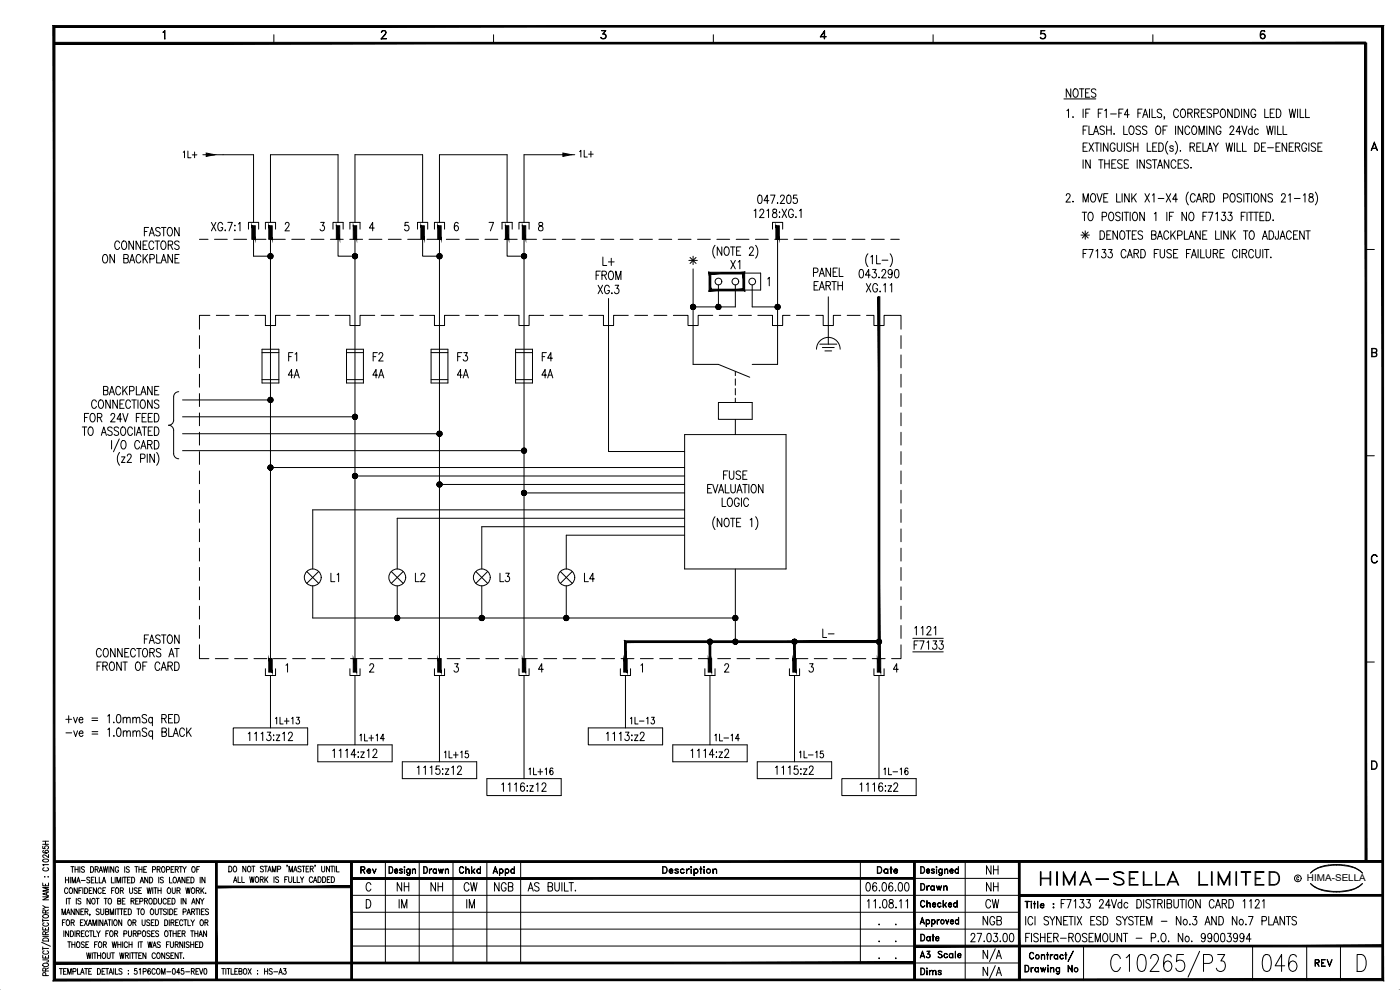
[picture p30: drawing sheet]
<svg xmlns="http://www.w3.org/2000/svg" width="420mm" height="297mm" viewBox="0 0 420 297" stroke-linecap="round" stroke-linejoin="round" font-family="sans-serif">
<defs><g id="words">
<text font-size="9.3" x="377.5" y="292.8">046</text>
<text font-size="7.5" x="311.1" y="266.7">HIMA-SELLA LIMITED</text>
<g font-size="6.2">
<text x="110.8" y="109.7">F2</text>
<text x="136.2" y="109.7">F3</text>
<text x="161.6" y="109.7">F4</text>
<text x="245.5" y="192.6">L-</text>
</g>
<g font-size="5.7">
<text x="318.6" y="61.7">2.</text>
<text x="42" y="72">FASTON</text>
<text x="29.6" y="80.1">ON BACKPLANE</text>
<text x="179.6" y="80.8">L+</text>
<text x="218" y="81.8">X1</text>
<text x="177.8" y="85">FROM</text>
<text x="178.2" y="89.3">XG.3</text>
<text x="243.1" y="88.2">EARTH</text>
<text x="90" y="109.7" transform="rotate(-90 90 109.7)">F1</text>
<text x="30" y="119.6">BACKPLANE</text>
<text x="85.4" y="114.7">4A</text>
<text x="110.8" y="114.7">4A</text>
<text x="136.2" y="114.7">4A</text>
<text x="161.2" y="114.7">4A</text>
<text x="215.9" y="145">FUSE</text>
<text x="98.1" y="175.7">L1</text>
<text x="123.5" y="175.7">L2</text>
<text x="148.9" y="175.7">L3</text>
<text x="174.3" y="175.7">L4</text>
<text x="42" y="194.4">FASTON</text>
<text x="273" y="196.1">F7133</text>
<text x="146.8" y="263.9">Appd</text>
<text x="294.9" y="263.5">NH</text>
<text x="117.8" y="268.5">NH</text>
<text x="128.1" y="268.5">NH</text>
<text x="137.9" y="268.5">CW</text>
<text x="147.1" y="268.5">NGB</text>
<text x="294.9" y="268.5">NH</text>
<text x="118.5" y="273.8">IM</text>
<text x="294.6" y="273.8">CW</text>
<text x="293.9" y="278.7">NGB</text>
</g>
<g font-size="5.3">
<text x="323.1" y="36.3" transform="rotate(-90 323.1 36.3)">1.</text>
<text x="53.6" y="48.7">1L+</text>
<text x="172.9" y="48.3">1L+</text>
<text x="106.9" y="223.7">1L+14</text>
<text x="275.2" y="268.5">Drawn</text>
<text x="143.2" y="273.8" transform="rotate(-90 143.2 273.8)">IM</text>
<text x="275.2" y="293.9">Dims</text>
</g>
<g font-size="4.9">
<text x="81.5" y="218.4">1L+13</text>
<text x="188" y="218.4">1L-13</text>
<text x="157.7" y="233.5">1L+16</text>
<text x="263.9" y="233.5">1L-16</text>
<text x="106.9" y="263.2">Rev</text>
<text x="125.9" y="263.2">Drawn</text>
<text x="136.5" y="263.2">Chkd</text>
<text x="262.1" y="263.2">Date</text>
<text x="393.3" y="291">REV</text>
</g>
<g font-size="3.1">
<text x="262.5" y="278.7">. .</text>
<text x="262.5" y="284">. .</text>
<text x="262.5" y="288.9">. .</text>
</g>
<text font-size="2.8" x="392.2" y="264.4">HIMA-SELLA</text>
</g></defs>
<!-- layer: 0 -->
<g fill="none" stroke="#000" stroke-width=".3">
<path d="M48.9 9.6l.6-.4v2.5l-.1-2.3zM82.2 10.4v2.5M114.4 11.6l1.6 .1h-1.7l1.1-1.2a.8 .8 0 0 0 .2-1.1l-.7-.1-.5 .4 .5-.5 .9 .2a.8 .8 0 0 1-.3 1.1l-1.1 1.2M148.1 10.4v2.5M180.4 11.3l.3 .3M181 10.1a.85 .85 0 0 1 .9 .7 .85 .85 0 0 1-.6 1 .85 .85 0 0 1-1-.6h.1a.82 .82 0 0 0 .8 .4 .82 .82 0 0 0 .6-.5M181.4 10.2l.4 .6-.1 .5-.3 .3M181.7 9.3l-1.2-.1h1.3l-.8 1M181.7 9.2l-.8 1 .7 .2 .2 .3M214.1 10.4v2.5M246.3 11l1.7 .1h-1.9l1.4-1.9v2.5l-.1-2.2-1.1 1.6M280 10.4v2.5"/>
<path d="M312.3 11.3l.4 .3M313.2 10.1a.79 .79 0 0 1 .5 .7 .79 .79 0 0 1-.5 .8M313.7 10.6a1 1 0 0 0-1.4-.4l.1-1h1.2l-1.1 .1-.1 .8a.9 .9 0 0 1 1.3 .2 .9 .9 0 0 1-.3 1.3 .9 .9 0 0 1-1.2-.4h.1a.81 .81 0 0 0 .8 .4 .81 .81 0 0 0 .6-.5M346 10.4v2.5M378.3 11.1l.6 .5 .5-.2 .2-.3M378.3 10.7l.6-.5 .5 .2 .2 .3M378.5 9.4h1M378.7 9.3a1.78 1.78 0 0 0 .1 2.3M378.8 10.2l-.5 .6M379.1 10.2l.5 .6-.1 .5-.4 .3M379.4 9.3l.2 .2a.76 .76 0 0 0-1.1-.2 1.47 1.47 0 0 0 .5 2.4 .79 .79 0 0 0 .6-1.2 .79 .79 0 0 0-1.3 0M60.9 46.4h3.5"/>
<path d="M411.7 44.6h1.5M411.8 44.4h1.2M412.5 42.6l.9 2.6-.9-2.2-1 2.2zM59.9 71.8h2.5M64.4 71.8h3.8M70.2 71.8h3.8M74.6 68.8v-2.1h3v2.1M76 71.8h3.8M76.1 71.8v5.1h5.1M79.7 68.8v-2.1h3v2.1M81.2 71.8v125.8M81.8 71.8h3.8"/>
<path d="M87.6 71.8h3.8M93.4 71.8h3.8M99.2 71.8h3.8M99.9 68.8v-2.1h3.1v2.1M101.5 71.8v5.1h5M105 71.8h3.8M105 68.8v-2.1h3.1v2.1M106.5 71.8v125.8M110.7 71.8h3.9M116.5 71.8h3.9M122.3 71.8h3.9M125.3 68.8v-2.1h3.1v2.1"/>
<path d="M126.8 71.8v5.1h5.1M128.1 71.8h3.9M130.4 68.8v-2.1h3v2.1M131.9 71.8v125.8M133.9 71.8h3.9M139.7 71.8h3.9M145.5 71.8h3.9M150.7 68.8v-2.1h3v2.1M151.3 71.8h3.9M152.2 71.8v5.1h5.1M155.7 68.8v-2.1h3.1v2.1M157.1 71.8h3.9"/>
<path d="M157.3 71.8v125.8M162.9 71.8h3.9M168.7 71.8h3.9M174.5 71.8h3.9M180.3 71.8h3.9M186.1 71.8h3.9M191.9 71.8h3.9M197.7 71.8h3.9M203.5 71.8h3.9M206.7 78.1h2.6M207.1 77.2l1.8 1.8M208 76.9v2.5"/>
<path d="M208.9 77.2l-1.8 1.8M209.3 71.8h3.9M215.1 71.8h3.9M220.9 71.8h3.9M226.7 71.8h3.9M231.8 68.8v-2.1h3.1v2.1M232.5 71.8h3.9M233.4 71.8v37.5h-7.7M238.3 71.8h3.9M244.1 71.8h3.9M249.9 71.8h3.9M255.7 71.8h3.9"/>
<path d="M261.5 71.8h3.9M267.3 71.8h2.6M409.9 74.9h2.6M63 94.6h-3.1v4.2M64.9 94.6h3.9M70.7 94.6h3.9M76.5 94.6h3.2v3.1h3v-3.1h4.4M89 94.6h3.9M94.8 94.6h3.9M100.6 94.6h4.4v3.1h3.1v-3.1h4.4M114.4 94.6h3.9M120.2 94.6h3.9"/>
<path d="M126 94.6h4.4v3.1h3v-3.1h4.4M139.7 94.6h3.9M145.5 94.6h3.9M151.3 94.6h4.4v3.1h3.1v-3.1h4.4M165.1 94.6h3.9M170.9 94.6h3.9M176.7 94.6h4.4v3.1h3v-3.1h4.5M182.6 89.6v45.9h22.9M190.5 94.6h3.9M196.3 94.6h3.9M202.1 94.6h4.4v3.1h3v-3.1h4.4M208 80.7v28.6h7.6l9.4 3.9"/>
<path d="M215.6 85.5v6.6M215.9 94.6h3.8M220.7 85.5v6.6h-12.7M221.6 94.6h3.9M223.2 81.9h5.1v5.1h-5.1M225.7 85.5v6.6h7.7M227.4 94.6h4.4v3.1h3.1v-3.1h2.2M239 94.6h3.9M244.8 94.6h2.3v3.1h3v-3.1h2.2M248.6 89.1v14.2M254.3 94.6h3.8M260.1 94.6h2.2v3.1h3v-3.1h5.1v4.2"/>
<path d="M53.6 117.5a1.53 1.53 0 0 0-1.5 1.6v7a1.53 1.53 0 0 1-1.5 1.5M59.9 100.7v3.9M59.9 106.5v3.9M59.9 112.3v3.9M59.9 118.1v3.9M78.6 105.8h5.1M78.6 104.8h5.1v10.1h-5.1zM78.6 113.9h5.1M104 105.8h5.1M104 104.8h5.1v10.1h-5.1zM104 113.9h5.1M129.4 105.8h5"/>
<path d="M129.4 104.8h5v10.1h-5zM129.4 113.9h5M154.7 105.8h5.1M154.7 104.8h5.1v10.1h-5.1zM154.7 113.9h5.1M220.7 111.4v1.3M220.7 113.7v1.9M220.7 116.6v1.9M220.7 119.5v1.3M245 104.8a3.5 3.5 0 0 1 3.6-3.6 3.5 3.5 0 0 1 3.5 3.6M246 103.3h5.1M246.8 104.3h3.6"/>
<path d="M247.6 105.3h2M270.4 100.7v3.9M270.4 106.5v3.9M270.4 112.3v3.9M270.4 118.1v3.9M411.8 105.7l1.2-.1v-.8l-1.2-.2v2.3l1.2-.1v-.8l-1.2-.2M412.6 105.7a.66 .66 0 0 1 .7 .7 .66 .66 0 0 1-.7 .6h-.9v-2.5h.9a.66 .66 0 0 1 .7 .7 .66 .66 0 0 1-.7 .6M50.6 127.6a1.53 1.53 0 0 1 1.5 1.5v7a1.53 1.53 0 0 0 1.5 1.6M54.8 135.2h102.5M54.8 130.1h77.1M54.8 125.1h51.7M54.8 120h26.4"/>
<path d="M59.9 123.9v3.8M59.9 129.7v3.8M59.9 135.5v3.8M205.5 130.4h30.4v40.3h-30.4zM215.6 120.8h10.1v5h-10.1zM220.7 125.8v4.6M270.4 123.9v3.8M270.4 129.7v3.8M270.4 135.5v3.8M409.9 136.7h2.6M59.9 141.3v3.8M59.9 147.1v3.8"/>
<path d="M59.9 152.9v3.8M59.9 158.7v3.8M81.2 140.3h124.3M106.5 142.8h99M131.9 145.4h73.6M157.3 147.9h48.2M205.5 158h-60.9v12.7M205.5 155.5h-86.3v15.2M205.5 153h-111.6v17.7M270.4 141.3v3.8M270.4 147.1v3.8M270.4 152.9v3.8"/>
<path d="M270.4 158.7v3.8M59.9 164.5v3.8M59.9 170.3v3.8M59.9 176.1v3.8M92.1 171.5l3.6 3.6M93.9 175.8v9.6h126.8M95.7 171.5l-3.6 3.6M117.4 171.5l3.6 3.6M119.2 175.8v9.6M121 171.5l-3.6 3.6M142.8 171.5l3.6 3.6M144.6 175.8v9.6"/>
<path d="M146.4 171.5l-3.6 3.6M168.1 171.5l3.6 3.6M169.9 175.8v9.6M171.7 171.5l-3.6 3.6M205.5 160.6h-35.6v10.1M220.7 170.7v21.8M270.4 164.5v3.8M270.4 170.3v3.8M270.4 176.1v3.8M411.8 166.8a.87 .87 0 0 1 .8-.4 .87 .87 0 0 1 .7 .6 .88 .88 0 0 0-.9-.5 .88 .88 0 0 0-.7 .9 1.08 1.08 0 0 0 1 1.4l.6-.5a.93 .93 0 0 1-1 .6 .93 .93 0 0 1-.8-.9zM59.9 193.5v4.1h2.8M59.9 181.9v3.8"/>
<path d="M59.9 187.7v3.8M64.6 197.6h3.9M70.4 197.6h3.9M76.2 197.6h3.9M82 197.6h3.9M87.8 197.6h3.9M93.6 197.6h3.9M99.4 197.6h3.9M105.2 197.6h3.9M111 197.6h3.9M116.8 197.6h3.9M122.6 197.6h3.9"/>
<path d="M128.4 197.6h3.9M134.2 197.6h3.9M140 197.6h3.9M145.8 197.6h3.9M151.6 197.6h3.9M157.4 197.6h3.9M163.2 197.6h3.9M169 197.6h3.9M174.8 197.6h3.9M180.6 197.6h3.8M186.4 197.6h3.8M192.2 197.6h3.8"/>
<path d="M198 197.6h3.8M203.8 197.6h3.8M209.6 197.6h3.8M215.4 197.6h3.8M221.2 197.6h3.8M227 197.6h3.8M232.8 197.6h3.8M238.6 197.6h3.8M244.4 197.6h3.8M250.2 197.6h3.8M256 197.6h3.8M261.8 197.6h3.8"/>
<path d="M270.4 193.5v4.1h-2.8M270.4 181.9v3.8M270.4 187.7v3.8M409.9 198.6h2.6M70 218.4h22.3v5.1h-22.3zM79.7 200.6v2.1h3v-2.1M105 200.6v2.1h3.1v-2.1M130.4 200.6v2.1h3v-2.1M155.7 200.6v2.1h3.1v-2.1M176.6 218.4h22.3v5.1h-22.3zM186.2 200.6v2.1h3v-2.1M211.5 200.6v2.1h3.1v-2.1"/>
<path d="M236.9 200.6v2.1h3.1v-2.1M262.3 200.6v2.1h3v-2.1M95.4 223.5h22.3v5.1h-22.3zM120.7 228.6h22.4v5h-22.4zM146.1 233.6h22.3v5.1h-22.3zM201.9 223.5h22.3v5.1h-22.3zM227.3 228.6h22.3v5h-22.3zM252.6 233.6h22.4v5.1h-22.4zM411.6 228.3h.9a1.35 1.35 0 0 1 .8 1.3 1.35 1.35 0 0 1-.8 1.3h-.9zM411.7 228.4h.8a1.26 1.26 0 0 1 .7 1.2 1.26 1.26 0 0 1-.7 1.1h-.8zM68.7 259.9a.86 .86 0 0 1 .9 .8 .86 .86 0 0 1-.9 .9zM70.3 260l.1-.1a.83 .83 0 0 1 .7 .9 .83 .83 0 0 1-.8 .7l-.3-.6z"/>
<path d="M73.8 259.9v1.7l-.9-1.7v1.7M74.5 260l.2-.1a.83 .83 0 0 1 .6 .9 .83 .83 0 0 1-.8 .7l-.2-.6zM75.6 259.9h.9M76 259.9v1.7M79.3 259.9h.9M79.8 259.9v1.7M86.2 259.6l-.1 .5M90.6 259.9h.9M91.1 259.9v1.7M92.7 259.9h-.8v1.7h.8M94.6 259.6l-.1 .5M96.5 259.9v1.2l.4 .5 .5-.2 .1-1.5"/>
<path d="M98.9 259.9v1.7l-.9-1.7v1.7M99.2 259.9h.9M99.7 259.9v1.7M100.5 259.9v1.7M101 259.9v1.7h.8M115.7 258.5v30.4M125.8 258.5v30.4M136 258.5v30.4M146.1 258.5v30.4M156.3 258.5v30.4M258.2 258.5v30.4M289.7 258.5v35.5"/>
<path d="M402 259.4l3.6 .6M402 259.4a15.5 15.5 0 0 0-6.5 1M405.6 260l1.1 .4M12.8 278.2v.8h1.8v-.8M12.8 269.1h1.8l-1.8 .9h1.8M12.8 264.9v.9h1.8v-.9M12.8 275.7v.9M12.8 276.2h1.8M12.8 271.7l.9 .5M12.9 274.6a.86 .86 0 0 1 1-.3 .86 .86 0 0 1 .6 .9 .85 .85 0 0 1-1 .3 .85 .85 0 0 1-.6-.9zM13.3 276.9a.51 .51 0 0 0-.5 .6 .51 .51 0 0 0 .7 .4h.4a.51 .51 0 0 0 .7-.4 .51 .51 0 0 0-.5-.6M13.4 263.1h.2z"/>
<path d="M13.7 273.9l-.1-.8h-.7l-.1 .8h1.8M13.7 265.3v.5M13.7 278.5v.5M14 267.9v.6M14.4 263.1h.2zM14.6 272.2h-.9l-.9 .5M14.6 267.7l-1.8 .5 1.8 .5M14.6 266.3h-1.8l1.8 .5-1.8 .6h1.8M14.6 279.5l-.9 .5M14.6 273l-.9 .5M18.6 274.4v-1.7l.5 1.7 .5-1.7v1.7M18.7 276.8h.6"/>
<path d="M19.2 279.3v1.7M19.6 276h-.9v1.7M19.6 263.2v1.7M19.6 264h1M19.9 269.5v1.8M20 274.4l.5-1.7 .5 1.7M20.1 276.1l.1-.1a.89 .89 0 0 1 .7 .8 .89 .89 0 0 1-.7 .9 1.18 1.18 0 0 1-.1-1.6zM20.2 273.9h.6M20.3 269.5h.9M20.3 266.8a.5 .5 0 0 0-.6-.4 .5 .5 0 0 0-.3 .6v.4a.5 .5 0 0 0 .3 .7 .5 .5 0 0 0 .6-.4M20.6 263.2v1.7M20.6 279.3v1.7l-.9-1.7v1.7"/>
<path d="M20.7 269.5v1.8M21 266.5l.1-.1a.88 .88 0 0 1 .7 .8 .88 .88 0 0 1-.7 .9 1.16 1.16 0 0 1-.1-1.6zM21.1 263.2v1.7M21.1 279.3a.87 .87 0 0 1 1 .8 .87 .87 0 0 1-1 .9zM21.3 260h.9M21.4 276.8l.7-.1 .1-.6-.8-.1v1.7M21.6 264.9v-1.7l.5 1.7 .6-1.7v1.7M21.7 260v1.7M21.8 276.8l.5 .9M22.3 272.7v1.7l-.9-1.7v1.7M22.5 260v1.7M22.5 279.3v1.7"/>
<path d="M22.5 260.8h.9M22.9 269.5v1.8M23 264.9l.5-1.7 .5 1.7M23.2 266.4v1.7l-1-1.7v1.7M23.2 264.3h.7M23.4 260v1.7M23.7 267.2h.5M23.7 272.7v1.7l-.9-1.7v1.7M24 260v1.7M24.1 276.8h.5M24.3 273.5h.5M24.3 269.8l-.3-.3-.6 .3 .1 .4 .8 .6-.3 .5-.6-.3"/>
<path d="M24.4 264.2h1.2M24.6 266.4h-.9v1.7M24.9 266.4v1.7M25 276h-.9v1.7h.9M25.1 272.7h-.8v1.7h.8M25.3 279.3h-.9v1.7h.9M25.3 276l.9 1.7M25.3 260.3l-.3-.3-.6 .3 .2 .4 .7 .5-.3 .5-.6-.2M25.4 266.4a.86 .86 0 0 1 1 .8 .86 .86 0 0 1-1 .9zM25.5 273.5l.8-.1v-.6l-.8-.1v1.7M26 273.5l.4 .9M26.2 276l-.9 1.7"/>
<path d="M26.5 277.7l.5-1.7 .5 1.7M26.6 279.7a.51 .51 0 0 0-.6-.4 .51 .51 0 0 0-.4 .6v.5a.51 .51 0 0 0 .4 .6 .51 .51 0 0 0 .6-.4M26.7 277.1h.6M26.8 267.2h.5M26.8 279.3h1M26.9 263.4l-.3-.2-.6 .2 .2 .4 .7 .6-.3 .5-.6-.2M27 274.3l-.1 .5M27.1 269.5v1.8l-1-1.8v1.8M27.2 260a.86 .86 0 0 1 .9 .9 .86 .86 0 0 1-.9 .8zM27.3 279.3v1.7M27.4 264h.5M27.6 266.4h-.8v1.7h.8"/>
<path d="M27.8 269.6l.1-.1a.88 .88 0 0 1 .7 .9 .88 .88 0 0 1-.7 .9 1.11 1.11 0 0 1-.1-1.7zM27.9 277.7v-1.7l.5 1.7 .5-1.7v1.7M28.1 279.3v1.7h.8M28.3 263.2h-.9v1.7h.9M28.6 260.8h.7v-.7l-.7-.1v1.7M28.7 263.2v1.7h.7M28.8 269.5h.9M29 266.4v1.7l-1-1.7v1.7M29 279.3l.5 .8v.9M29 260.8l.5 .9M29.3 269.5v1.8M29.4 276v1.7"/>
<path d="M29.7 261.7l.6-1.7 .5 1.7M29.8 263.2v1.7h.8M29.8 273l-.4-.3-.5 .3 .1 .4 .6 .3a.47 .47 0 0 1-.1 .7 .47 .47 0 0 1-.6-.2M29.9 261.2h.7M30.1 279.3l-.6 .8M30.2 272.7v1.2l.4 .5 .5-.2 .1-1.5M30.4 266.8a.51 .51 0 0 0-.6-.4 .51 .51 0 0 0-.4 .6v.4a.51 .51 0 0 0 .4 .7 .51 .51 0 0 0 .6-.4M30.7 264.9l.5-1.7 .5 1.7M30.9 267.2h.5M30.9 276v1.7l-.9-1.7v1.7M30.9 264.3h.6M31 260l.3 1.7 .3-1.7 .4 1.7 .3-1.7"/>
<path d="M31.2 277.7l.5-1.7 .6 1.7M31.2 269.5h1M31.4 277.1h.7M31.7 273.5l.8-.1v-.6l-.8-.1v1.7l.8-.1 .1-.4-.3-.4M31.7 266.4h-.8v1.7h.8M31.7 269.5v1.8M32.4 276h.9M32.6 269.8l.2-.3a.88 .88 0 0 1 .7 .9 .88 .88 0 0 1-.7 .9l-.4-.7zM32.6 279.3h-.8v1.7M32.7 260v1.7M32.9 276v1.7M33.1 274.4v-1.7l.5 1.7 .5-1.7v1.7"/>
<path d="M33.1 279.4l.2-.1a.89 .89 0 0 1 .7 .8 .89 .89 0 0 1-.7 .9 1.16 1.16 0 0 1-.2-1.6zM33.4 263.2v1.7h.8M33.5 267.2h.5M33.7 276v1.7M34.1 260v1.7l-.9-1.7v1.7M34.3 266.4h-.8v1.7M34.4 276.1l.1-.1a.89 .89 0 0 1 .7 .8 .89 .89 0 0 1-.7 .9 1.13 1.13 0 0 1-.1-1.6zM34.6 263.2v1.7M34.6 272.7v1.7M34.9 266.5l.1-.1a.88 .88 0 0 1 .7 .8 .88 .88 0 0 1-.7 .9 1.16 1.16 0 0 1-.1-1.6zM35 272.7h.9M35.1 264.9v-1.7l.5 1.7 .6-1.7v1.7"/>
<path d="M35.3 270.3h.8l.1-.6-.9-.2v1.8l.9-.2v-.4l-.3-.4M35.4 272.7v1.7M35.6 260.4a.5 .5 0 0 0-.6-.4 .5 .5 0 0 0-.4 .7v.4a.51 .51 0 0 0 .5 .6 .51 .51 0 0 0 .5-.6h-.3M36 272.7h.9M36.1 267.2l.8-.1v-.6l-.8-.1v1.7M36.5 272.7v1.7M36.5 276v1.7l-.9-1.7v1.7M36.6 267.2l.4 .9M36.7 263.2v1.7M36.7 270.3h.5M37 263.2h.9M37.3 273.5h.5"/>
<path d="M37.4 260v1.7M37.5 263.2v1.7M37.5 269.5h-.8v1.8h.8M38.1 272.7h-.8v1.7h.8M38.2 264h.6M38.5 272.7a.87 .87 0 0 1 1 .9 .87 .87 0 0 1-1 .8zM38.5 279.3v1.2l.4 .5 .5-.2 .1-1.5M38.7 276.1l.1-.1a.89 .89 0 0 1 .7 .8 .89 .89 0 0 1-.7 .9 1.13 1.13 0 0 1-.1-1.6zM38.8 260.3l-.3-.3-.6 .3 .1 .4 .8 .5-.3 .5-.6-.2M38.9 266.4v1.2l.4 .5 .4-.2 .1-1.5M39.1 263.2h-.9v1.7h.9M39.3 270.3h.8l.1-.6-.9-.2v1.8"/>
<path d="M39.5 263.2a.86 .86 0 0 1 .9 .9 .86 .86 0 0 1-.9 .8zM39.8 270.3l.5 1M39.9 276.8l.8-.1v-.6l-.8-.1v1.7M40.3 276.8l.5 .9M40.4 260h1M40.7 270.3h.5M40.9 260v1.7M41.1 272.7h.9M41.2 266.6l-.3-.2-.6 .2 .1 .4 .8 .6-.3 .5-.6-.2M41.5 272.7v1.7M41.6 269.5h-.9v1.8h.9M41.6 267.2h.6"/>
<path d="M41.7 260.8h.9M41.7 260v1.7M42 270.4l.8-.1v-.6l-.8-.2v1.8M42.1 264.9l.5-1.7 .5 1.7M42.2 264.3h.7M42.5 266.4h-.9v1.7h.9M42.5 272.8l.2-.1a.89 .89 0 0 1 .6 .9 .89 .89 0 0 1-.6 .8 1.13 1.13 0 0 1-.2-1.6zM42.6 260v1.7M42.7 276v1.2l.4 .5 .4-.2 .1-1.5M42.9 279.4l.2-.1a.89 .89 0 0 1 .7 .8 .89 .89 0 0 1-.7 .9 1.18 1.18 0 0 1-.2-1.6zM43.1 260.8h.6M43.3 270.3h.8l.1-.6-.9-.2v1.8"/>
<path d="M43.8 270.3l.5 1M44 260h-.9v1.7h.9M44.1 266.4l.3 1.7 .4-1.7 .3 1.7 .3-1.7M44.4 263.2v1.7l-1-1.7v1.7M44.9 263.2a.86 .86 0 0 1 .9 .9 .86 .86 0 0 1-.9 .8zM44.9 269.6l.1-.1a.88 .88 0 0 1 .7 .9 .88 .88 0 0 1-.7 .9 1.16 1.16 0 0 1-.1-1.7zM45 276.2l-.4-.2-.6 .2 .2 .4 .6 .4a.47 .47 0 0 1-.1 .7 .47 .47 0 0 1-.7-.2M45 279.5l-.3-.2-.6 .2 .2 .4 .7 .6-.3 .5-.6-.2M45.3 272.8l.2-.1a.89 .89 0 0 1 .7 .9 .89 .89 0 0 1-.7 .8 1.16 1.16 0 0 1-.2-1.6zM45.4 276.8h.5M45.8 260.9l.8-.1v-.7l-.8-.1v1.7M45.8 266.4v1.7"/>
<path d="M46.2 269.5a.86 .86 0 0 1 .9 .9 .86 .86 0 0 1-.9 .9zM46.2 266.4h.9M46.3 276h-.9v1.7h.9M46.4 279.3h-.9v1.7h.9M46.6 272.7v1.2l.4 .5 .5-.2v-1.5M46.6 266.4v1.7M46.7 276a.87 .87 0 0 1 .9 .8 .87 .87 0 0 1-.9 .9zM47.2 260.8h.7v-.7l-.7-.1v1.7M47.4 267.2h.9M47.4 266.4v1.7M47.5 269.5v1.3l.4 .5 .5-.3 .1-1.5M47.6 279.5l-.3-.2-.6 .2 .1 .4 .8 .6-.3 .5-.6-.2"/>
<path d="M47.6 260.8l.5 .9M47.6 263.2v1.7M47.8 272.7h1M48.3 272.7v1.7M48.3 266.4v1.7M48.7 260.1l.2-.1a.88 .88 0 0 1 .6 .9 .88 .88 0 0 1-.6 .8 1.16 1.16 0 0 1-.2-1.6zM49 263.4l-.3-.2-.6 .2 .1 .4 .8 .6-.3 .5-.6-.2M49.4 276a.87 .87 0 0 1 1 .8 .87 .87 0 0 1-1 .9zM49.7 279.4l.1-.1a.89 .89 0 0 1 .7 .8 .89 .89 0 0 1-.7 .9 1.13 1.13 0 0 1-.1-1.6zM49.9 269.9a.51 .51 0 0 0-.6-.3 .51 .51 0 0 0-.4 .6v.4a.51 .51 0 0 0 .4 .6 .51 .51 0 0 0 .6-.3M50 273l-.4-.3-.6 .3 .1 .4 .7 .3a.47 .47 0 0 1-.1 .7 .47 .47 0 0 1-.7-.2M50 260.9l.8-.1v-.6l-.8-.2v1.7"/>
<path d="M50.4 270.3h.5M50.4 272.7v1.7M50.4 266.5l.2-.1a.88 .88 0 0 1 .6 .8 .88 .88 0 0 1-.6 .9 1.11 1.11 0 0 1-.2-1.6zM50.7 279.3h.9M50.8 276v1.7M50.9 263.2v1.7h.7M50.9 272.7a.87 .87 0 0 1 1 .9 .87 .87 0 0 1-1 .8zM51.2 279.3v1.7M51.2 269.5h-.8v1.8h.8M51.3 276.8l.8-.1v-.6l-.8-.1v1.7M51.4 260.8h.5M51.6 269.5a.86 .86 0 0 1 1 .9 .86 .86 0 0 1-1 .9z"/>
<path d="M51.7 266.4v1.2l.4 .5 .4-.2 .1-1.5M51.8 276.8l.4 .9M51.9 279.3v1.7M52.2 263.3l.1-.1a.88 .88 0 0 1 .7 .9 .88 .88 0 0 1-.7 .8 1.16 1.16 0 0 1-.1-1.6zM52.2 260h-.8v1.7h.8M52.3 273.5h.5M52.6 260.8h.8v-.7l-.8-.1v1.7M52.7 276.8h.5M52.9 279.3v1.7M53.1 260.8l.4 .9M53.1 267.2l.8-.1 .1-.6-.9-.1v1.7M53.2 272.7h-.9v1.7h.9"/>
<path d="M53.2 264.9l.6-1.7 .5 1.7M53.4 264.3h.7M53.6 276h-.9v1.7h.9M53.6 267.2l.5 .9M53.8 260h.9M54.3 279.3h-.9v1.7h.9M54.3 260v1.7M54.4 269.5v1.8M54.8 260l.6 .8v.9M54.9 276.4a.5 .5 0 0 0-.7-.4 .5 .5 0 0 0-.3 .6v.5a.5 .5 0 0 0 .3 .6 .5 .5 0 0 0 .7-.4M54.9 273.6l.8-.1v-.7l-.8-.1v1.7M55.1 276h.9"/>
<path d="M55.5 263.2v1.7l-.9-1.7v1.7M55.6 276v1.7M55.8 266.4l.3 1.7 .3-1.7 .3 1.7 .4-1.7M55.8 269.5v1.8l-.9-1.8v1.8M55.9 260l-.5 .8M56 264h.6M56.1 274.4l.5-1.7 .6 1.7M56.3 273.9h.7M56.4 276v1.7h.8M56.9 263.2h-.9v1.7h.9M57.2 279.3h.9M57.3 263.2a.86 .86 0 0 1 1 .9 .86 .86 0 0 1-1 .8z"/>
<path d="M57.3 276l.5 .8v.9M57.5 273.5l.8-.1v-.6l-.8-.1v1.7M57.5 271.3l.6-1.8 .5 1.8M57.7 266.5l.1-.1a.88 .88 0 0 1 .7 .8 .88 .88 0 0 1-.7 .9 1.14 1.14 0 0 1-.1-1.6zM57.7 279.3v1.7M57.7 270.7h.7M57.8 260.1l.1-.1a.83 .83 0 0 1 .7 .9 .83 .83 0 0 1-.8 .8l-.3-.6zM58 273.5l.4 .9M58.4 276l-.6 .8M58.5 279.3v1.7M58.7 272.7h.9M58.9 267.2l.8-.1v-.6l-.8-.1v1.7"/>
<path d="M59.1 260.8h.5M59.1 272.7v1.7M59.4 267.2l.4 .9M59.4 279.3v1.7M59.8 269.5v1.8l-.9-1.8v1.8M59.9 260h-.8v1.7M59.9 272.7v1.7M60.1 263.2v1.7M60.2 269.5l.5 .8v1M60.3 276.1l.1-.1a.89 .89 0 0 1 .7 .8 .89 .89 0 0 1-.7 .9 1.18 1.18 0 0 1-.1-1.6zM60.3 266.4v1.7M60.5 273.5h.5"/>
<path d="M60.6 267.1l.6 1M61.2 266.4l-.9 1.1M61.2 269.5l-.5 .8M61.3 272.7h-.8v1.7h.8M61.5 263.2v1.7l-.9-1.7v1.7M61.5 276.8l.8-.1v-.6l-.8-.1v1.7M61.7 267.9h.1M62 276.8l.4 .9M62 279.3v1.7l-.9-1.7v1.7M62.6 273l-.4-.3-.6 .3 .2 .4 .6 .3a.47 .47 0 0 1-.1 .7 .47 .47 0 0 1-.7-.2M70.1 264.8l.5-1.7 .5 1.7M70.3 264.2h.6"/>
<path d="M71.5 263.1v1.7h.7M72.6 263.1v1.7h.8M75 263.1l.3 1.7 .3-1.7 .3 1.7 .4-1.7M76.7 263.3l.3-.2a.88 .88 0 0 1 .7 .8 .88 .88 0 0 1-.7 .9l-.4-.7zM78.1 263.9l.8-.1v-.6l-.8-.1v1.7M78.5 263.9l.5 .9M79.1 260.1l-.4-.2-.4 .1-.1 .5 .8 .4 .1 .5-.4 .2-.6-.2M79.5 263.1v1.7M79.8 263.8l.6 1M80.4 261.6l.5-1.7 .5 1.7M80.4 263.1l-.9 1.1M80.6 261h.6"/>
<path d="M81.7 261.6v-1.7l.6 1.7 .5-1.7v1.7M82.2 263.1v1.7M83.3 260.8l.8-.1v-.7l-.8-.1v1.7M83.6 263.3l-.3-.2-.6 .2 .1 .4 .8 .6-.3 .5-.6-.3M85.4 263.9h.6M86.3 263.1h-.9v1.7M86.6 263.1v1.2l.4 .5 .4-.1 .2-.4v-1.2M86.7 261.6v-1.7l.6 1.7 .5-1.7v1.7M88.1 263.1v1.7h.8M88.1 261.6l.5-1.7 .6 1.7M88.3 261h.7M89.2 263.1v1.7h.8"/>
<path d="M90.1 263.1l.6 .8v.9M90.4 260.1l-.4-.2-.4 .1-.1 .5 .8 .4 .1 .5-.4 .2-.6-.2M91.2 263.1l-.5 .8M91.9 260.7h.5M93.1 260.7l.8-.1v-.6l-.8-.1v1.7M93.6 260.7l.4 .9M93.8 263.5a.51 .51 0 0 0-.6-.4 .51 .51 0 0 0-.4 .6v.4a.51 .51 0 0 0 .4 .7 .51 .51 0 0 0 .6-.4M94.1 264.8l.5-1.7 .5 1.7M94.3 264.2h.6M95.4 263.1a.86 .86 0 0 1 1 .8 .86 .86 0 0 1-1 .9zM96.8 263.1a.86 .86 0 0 1 1 .8 .86 .86 0 0 1-1 .9zM98.2 263.9h.5"/>
<path d="M99.1 263.1h-.9v1.7h.9M99.4 263.1a.86 .86 0 0 1 1 .8 .86 .86 0 0 1-1 .9zM105.5 268.6h200.4M105.5 273.7h200.4M105.5 278.8h200.4M116.8 260a1.03 1.03 0 0 1 1.1 1 1.03 1.03 0 0 1-1.1 1.1zM116.8 260.1a.92 .92 0 0 1 1 .9 .92 .92 0 0 1-1 .9zM118.5 261.3h.8l-.2-.5a.55 .55 0 0 0-.6 .6 .55 .55 0 0 0 .7 .4h.2a.57 .57 0 0 1-.8 0 .57 .57 0 0 1-.1-.8 .57 .57 0 0 1 .8-.1l.1 .5h-.9M120 261.8h.7M120 261.1l.8 .5-.3 .5-.6-.3 .1 .1M120 260.9h.7M120 260.8v.4"/>
<path d="M120.6 260.8l.2 .2-.3-.3-.6 .3 .8 .6M120.6 261.5v.4M121.3 260l.1 .3zM121.3 260.1h.1M121.3 260.7l.1 1.4zM122.3 260.8l.4-.1 .3 .3-.3-.2a.58 .58 0 0 0-.6 .6 .58 .58 0 0 0 .6 .5l.3-.1a.63 .63 0 0 1-1-.1 .63 .63 0 0 1 .3-.9zM123 260.7l.1 1.4-.3 .5-.4 .1-.3-.3 .4 .2 .4-.2zM123.7 260.7l.1 1.4zM124.1 260.8h.5l.1 1.3-.1-1.2-.4-.1-.4 .3zM198.9 260h.6a1.08 1.08 0 0 1 .7 1 1.08 1.08 0 0 1-.7 1.1h-.6zM199 260.1a.97 .97 0 0 1 1.1 .7 .97 .97 0 0 1-.6 1.1h-.5zM200.9 261.3h1l-.1-.4a.55 .55 0 0 0-.8 .1 .55 .55 0 0 0 .1 .8 .55 .55 0 0 0 .8-.2l.1 .2a.64 .64 0 0 1-1 .1 .64 .64 0 0 1 0-1 .64 .64 0 0 1 1 .2v.3h-1.1"/>
<path d="M202.6 261.8h.9M202.6 261.1l1 .5-.4 .5-.7-.3 .2 .1M202.6 260.9h.9M202.7 260.8v.4M203.4 260.8l.2 .2-.4-.3-.7 .3 1 .6M203.4 261.5v.4M204.3 261l.7-.3 .2 .4a.56 .56 0 0 0-.8-.1 .56 .56 0 0 0 .1 .8l.5 .1 .3-.1a.66 .66 0 0 1-.9 .1 .66 .66 0 0 1-.1-.9zM206 260.7l.1 1.4zM206.2 261l.7-.3-.8 .6zM207.3 260.1l.3 .1zM207.4 260.1h.1M207.4 260.7l.1 1.4z"/>
<path d="M208.2 260.7l.1 2zM208.3 261a.64 .64 0 0 1 1-.1 .64 .64 0 0 1 0 .9 .64 .64 0 0 1-1 0l.4 .1a.59 .59 0 0 0 .7-.5 .59 .59 0 0 0-.7-.6zM210 260.7l.7 .1zM210.3 260l.1 2.1zM211.1 260.1l.3 .1zM211.2 260.1h.1M211.2 260.7l.1 1.4zM213.9 260.7l.1 1.4zM214 261.1l.5-.4 .5 .1 .1 1.3-.2-1.2-.4-.1zM274.4 263.6h31.5M276.3 260a1.03 1.03 0 0 1 1.2 1 1.03 1.03 0 0 1-1.2 1.1zM276.3 276.8h1"/>
<path d="M276.4 260.1a.93 .93 0 0 1 1 .9 .93 .93 0 0 1-1 .9zM276.4 276.7h.8M276.6 270.3l.5-.1 .4 .4a.63 .63 0 0 0-.7-.3 .63 .63 0 0 0-.5 .6v.5a.61 .61 0 0 0 .3 .6 .61 .61 0 0 0 .7 0l.2-.3a.66 .66 0 0 1-.8 .5 .66 .66 0 0 1-.5-.8zM276.8 275.2l.7 2.1-.7-1.8-.7 1.8zM277.9 275.9l.1 2zM278.1 261.3h.8l-.2-.5a.55 .55 0 0 0-.6 .6 .55 .55 0 0 0 .7 .4h.2a.58 .58 0 0 1-.8 0 .58 .58 0 0 1-.1-.8 .58 .58 0 0 1 .8-.1l.1 .5h-.9M278.2 270.2v2zM278.2 276a.6 .6 0 0 1 .8 .6 .6 .6 0 0 1-1 .4l.4 .2a.58 .58 0 0 0 .5-.6 .58 .58 0 0 0-.5-.6l-.4 .2zM278.5 270.9h.6l.1 1.3-.2-1.2-.3-.1-.5 .3zM279.6 275.9l.1 2zM279.6 261.8h.8M279.6 261.1l.8 .5-.3 .5-.6-.3 .2 .1"/>
<path d="M279.6 260.9h.8M279.7 260.8v.4M279.8 276a.61 .61 0 0 1 .9 .6 .61 .61 0 0 1-.9 .6l-.1-.2 .3 .2a.58 .58 0 0 0 .6-.6 .58 .58 0 0 0-.6-.6l-.3 .2zM279.9 271.4h.9l-.1-.4a.52 .52 0 0 0-.7 .1 .52 .52 0 0 0 0 .7 .52 .52 0 0 0 .8 0v.1a.58 .58 0 0 1-.8 .1 .58 .58 0 0 1 0-.9 .58 .58 0 0 1 .8 .1v.3h-.9M280.3 260.8l.1 .2-.3-.3-.6 .3 .9 .6M280.3 261.5v.4M281 260l.1 .3zM281 260.1h.1M281 260.7l.1 1.4zM281.2 275.9l.1 1.4zM281.6 276l.4-.1-.7 .6zM281.6 270.9l.5-.1 .2 .4-.1-.2a.52 .52 0 0 0-.7 .1 .52 .52 0 0 0 .1 .7 .52 .52 0 0 0 .7 0l.1 .1a.63 .63 0 0 1-1 0 .63 .63 0 0 1 .2-1z"/>
<path d="M281.9 260.8l.5-.1 .3 .3-.3-.2a.58 .58 0 0 0-.6 .6 .58 .58 0 0 0 .6 .5l.3-.1a.64 .64 0 0 1-1 0 .64 .64 0 0 1 .2-1zM282.7 260.7v1.7l-.6 .3-.3-.3 .4 .2 .4-.2zM283 270.2l.1 2zM283.1 271.8l1-1-1 1.1M283.5 271.4l.6 .8-.7-.7M283.5 260.7v1.4zM283.8 275.9l.5 1.2 .5-1.2-.5 1.4zM283.8 260.8h.6l.1 1.3-.2-1.2-.3-.1-.5 .3zM284.7 271.4h.8v-.4a.52 .52 0 0 0-.7 .1 .52 .52 0 0 0 0 .7 .52 .52 0 0 0 .7 0l.1 .1a.58 .58 0 0 1-.8 .1 .58 .58 0 0 1 0-.9 .58 .58 0 0 1 .8 .1v.3h-.9M285.1 261.3h.9l-.1-.4a.53 .53 0 0 0-.8 .5 .53 .53 0 0 0 .8 .4h.2a.59 .59 0 0 1-.8 0 .59 .59 0 0 1-.1-.8 .59 .59 0 0 1 .8-.1l.1 .5h-1M285.3 276.5h.8l-.3-.5a.55 .55 0 0 0-.5 .6 .55 .55 0 0 0 .7 .5l.2-.1a.58 .58 0 0 1-.8 0 .58 .58 0 0 1-.1-.8 .58 .58 0 0 1 .8-.1l.1 .5h-.9M286.4 270.9l.5-.1 .3 .3-.3-.2a.57 .57 0 0 0-.7 .6 .57 .57 0 0 0 .7 .6l.3-.2a.63 .63 0 0 1-1 0 .63 .63 0 0 1 .2-1z"/>
<path d="M286.8 260.8l.5-.1 .3 .3-.3-.2a.58 .58 0 0 0-.6 .6 .58 .58 0 0 0 .6 .5l.3-.1a.63 .63 0 0 1-1-.1 .63 .63 0 0 1 .2-.9zM286.9 276l.4-.1 .3 .3-.3-.2a.58 .58 0 0 0-.6 .6 .58 .58 0 0 0 .6 .6l.3-.2-.1 .2a.66 .66 0 0 1-.8-.4 .66 .66 0 0 1 .2-.8zM287.2 270.2l.1 2zM287.6 260l.1 2.1zM287.6 275.2l.1 2.1zM307.6 270.4l1.3 .1zM308.2 270.5v1.9l.1-1.9M309.5 270.4l.1 .3zM309.5 270.5h.1M309.5 271.1l.1 1.3zM310.1 271.1l.7 .1zM310.4 270.4l.1 2z"/>
<path d="M311.4 270.4l.1 2zM312.3 271.7h.9v-.2a.56 .56 0 0 0-.9-.1 .56 .56 0 0 0 .2 .9l.8-.2a.64 .64 0 0 1-.9 .2 .64 .64 0 0 1 0-1 .64 .64 0 0 1 .9 .2v.3h-1M316.1 271.1l.1 .3zM316.1 271.2h.1M316.1 272.1l.1 .3zM316.1 272.3h.1M389.7 263.3a.3 .3 0 0 0-.3-.2 .3 .3 0 0 0-.2 .3v.3a.3 .3 0 0 0 .2 .4 .3 .3 0 0 0 .3-.3M395.5 260.4l-1.2 .6-1 1M396.3 266.8a17.7 17.7 0 0 0 9.6 0M396.3 266.8l-1.6-.6-1.4-1.1a10.7 10.7 0 0 0 8.7 2.5M405.6 267l-3.6 .6M405.9 266.8l1.6-.6 1.4-1.1-1.1 .9-2.2 1"/>
<path d="M405.9 260.2l1.6 .7 1.4 1M405.9 260.2a15.8 15.8 0 0 0-11.7 1l-.9 .7M406.7 260.4l1.1 .6 1.1 1M0 297h.1M12.5 282.7l2.6 1.2M12.8 288l1.7 .1v.4l-.5 .2M12.8 286.6v.9h1.8v-.9M12.8 284.6h1.8M12.8 284.1v.9M12.8 281h1.8M12.9 289.2a.85 .85 0 0 1 1-.3 .85 .85 0 0 1 .6 .9 .85 .85 0 0 1-1 .3 .85 .85 0 0 1-.6-.9zM12.9 281.7a.94 .94 0 0 1 1.1-.3 .94 .94 0 0 1 .6 .9h-1.8z"/>
<path d="M13.3 285.3a.51 .51 0 0 0-.5 .6 .51 .51 0 0 0 .7 .4h.4a.51 .51 0 0 0 .7-.4 .51 .51 0 0 0-.5-.6M13.7 291.3l-.1-.7h-.7l-.1 .7h1.8M13.7 280.4l-.1-.8h-.7l-.1 .8h1.8M13.7 286.9v.6M13.7 292.7v-.8h-.8l-.1 .8h1.8M14.6 290.4l-.9 .5M17.8 290.6h.9M18.3 290.6v1.7M19.1 291.4h.5M19.9 290.6h-.8v1.7h.8M20.3 292.3v-1.7l.5 1.7 .6-1.7v1.7M20.3 282.6h.9"/>
<path d="M20.8 282.6v1.7M21.6 282.6v1.7M21.6 283.4h.9M21.9 291.5l.8-.1v-.7l-.8-.1v1.7M22.5 282.6v1.7M23 280.1l.8-.1v-.6l-.8-.1v1.7M23.2 282.7l.1-.1a.88 .88 0 0 1 .7 .8 .88 .88 0 0 1-.7 .9 1.16 1.16 0 0 1-.1-1.6zM23.3 290.6v1.7h.8M23.5 280.1l.5 .9M24.2 292.3l.5-1.7 .6 1.7M24.4 291.7h.6M24.4 280.1h.5"/>
<path d="M25.3 282.8l-.3-.2-.6 .2 .1 .4 .8 .6-.3 .5-.6-.2M25.4 290.6h.9M25.8 283.4h.5M25.8 290.6v1.7M26 285.9l.3 1.7 .3-1.7 .4 1.7 .3-1.7M26.6 282.6h-.8v1.7h.8M26.6 291.4h.6M27.5 290.6h-.9v1.7h.9M27.7 285.9v1.7M28 285.9h1M28.4 283.4h.5M28.5 285.9v1.7"/>
<path d="M29.3 290.6a.86 .86 0 0 1 .9 .9 .86 .86 0 0 1-.9 .8zM29.3 282.6h-.9v1.7M29.3 285.9v1.7M29.3 286.7h.9M29.8 282.7l.1-.1a.83 .83 0 0 1 .7 .9 .83 .83 0 0 1-.8 .7l-.3-.6zM30.2 285.9v1.7M30.6 291.4h.6M30.9 286l.2-.1a.88 .88 0 0 1 .6 .8 .88 .88 0 0 1-.6 .9 1.11 1.11 0 0 1-.2-1.6zM31 283.4l.8-.1v-.6l-.8-.1v1.7M31.5 290.6h-.9v1.7h.9M31.5 283.4l.4 .9M31.7 290.6h.9"/>
<path d="M31.8 280.1h.5M32.2 290.6v1.7M32.2 285.9v1.2l.4 .5 .4-.2 .1-1.5M32.7 292.3l.6-1.7 .5 1.7M32.9 291.7h.7M33.4 285.9h.9M33.7 282.6l.3 1.7 .3-1.7 .3 1.7 .4-1.7M33.9 285.9v1.7M34.1 290.6v1.7M34.4 280.1l.8-.1v-.6l-.8-.1v1.7M34.6 290.6v1.7h.8M34.9 280.1l.4 .9"/>
<path d="M35.3 283.4h1M35.3 282.6v1.7M35.9 285.9l.3 1.7 .4-1.7 .3 1.7 .3-1.7M36.3 282.6v1.7M36.6 290.9l-.3-.3-.5 .1v.5l.8 .5v.4l-.3 .2-.6-.2M36.8 282.6v1.7M37.2 280.2l.8-.1v-.7l-.8-.1v1.7M37.6 286.7l.8-.1v-.6l-.8-.1v1.7M38.1 286.7l.4 .9M38.2 283a.51 .51 0 0 0-.6-.4 .51 .51 0 0 0-.3 .6v.4a.51 .51 0 0 0 .3 .7 .51 .51 0 0 0 .6-.4M38.5 291.2v.1zM38.5 292.2h.1"/>
<path d="M38.7 283.4h.9M38.7 282.6v1.7M39 285.9v1.7M39.3 285.9h1M39.6 282.6v1.7M39.8 285.9v1.7M40 280.1l.8-.1v-.6l-.8-.1v1.7M40.4 285.9h.9M40.4 280.1l.5 .9M40.9 285.9v1.7M41.4 280.2l.8-.1v-.7l-.8-.1v1.7M41.5 282.6v1.7"/>
<path d="M41.6 286.7h.6M41.9 282.6h.9M42.3 282.6v1.7M42.5 285.9h-.9v1.7h.9M43.8 285.9v1.7l-.9-1.7v1.7M44.4 282.6l.3 1.7 .3-1.7 .3 1.7 .4-1.7M45.5 280.1h.5M45.9 284.3l.5-1.7 .5 1.7M46.1 283.7h.6M46.6 286.3a.51 .51 0 0 0-.6-.4 .51 .51 0 0 0-.4 .6v.4a.51 .51 0 0 0 .4 .7 .51 .51 0 0 0 .6-.4M47.3 286l.1-.1a.88 .88 0 0 1 .7 .8 .88 .88 0 0 1-.7 .9 1.11 1.11 0 0 1-.1-1.6zM48.1 282.8l-.3-.2-.5 .1-.1 .5 .8 .4 .1 .5-.3 .2-.6-.2"/>
<path d="M49.4 285.9v1.7l-.9-1.7v1.7M50 283.4h.5M50.8 282.6h-.8v1.7M50.8 286.1l-.3-.2-.6 .2 .1 .4 .7 .4a.48 .48 0 0 1-.1 .7 .48 .48 0 0 1-.7-.2M51.1 282.6v1.2l.4 .5 .5-.2v-1.5M51.3 286.7h.5M51.9 280.1h1M52.2 285.9h-.9v1.7h.9M52.6 283.4l.8-.1v-.6l-.8-.1v1.7M53 283.4l.5 .9M53.4 280.1h.5M53.5 285.9v1.7l-1-1.7v1.7"/>
<path d="M53.8 285.9h.9M54.3 285.9v1.7M54.7 280.1l.7-.1v-.6l-.7-.1v1.7M54.9 282.6v1.7l-.9-1.7v1.7M55.1 287.4v.2zM55.1 280.1l.5 .9M55.4 282.6v1.7M56.8 282.8l-.3-.2-.6 .2 .1 .4 .8 .6-.3 .5-.6-.2M57.2 283.4h1M57.2 282.6v1.7M58.2 282.6v1.7M58.5 280.1h.9"/>
<path d="M58.7 283.4h.5M59.5 282.6h-.8v1.7h.8M59.7 281l.5-1.7 .5 1.7M59.9 280.4h.7M59.9 282.6a.86 .86 0 0 1 1 .8 .86 .86 0 0 1-1 .9zM66.5 290.6h.9M67 290.6v1.7M67.8 290.6v1.7M68.1 290.6h.9M68.6 290.6v1.7M69.3 290.6v1.7h.8M70.5 291.4h.5"/>
<path d="M71.3 290.6h-.8v1.7h.8M71.7 291.4l.8-.1v-.6l-.8-.1v1.7l.9-.1v-.5l-.3-.3M73.3 290.7l.1-.1a.83 .83 0 0 1 .7 .9 .83 .83 0 0 1-.8 .8l-.3-.6zM74.5 290.6l.9 1.7M75.4 290.6l-.9 1.7M77.3 291.2v.1zM77.3 292.2h.1M79.4 290.6v1.7M79.4 291.4h.9M80.3 290.6v1.7M81.7 290.9l-.3-.3-.6 .3 .1 .4 .7 .4v.6h-.5l-.3-.2M82.2 291.6h1.1"/>
<path d="M83.7 292.3l.5-1.7 .5 1.7M83.9 291.7h.6M85.1 290.6h.7l-.4 .7a.51 .51 0 0 1 .5 .7 .51 .51 0 0 1-.9 0M105.5 283.9h168.9M274.4 288.9h31.5M276.3 280.3a1.04 1.04 0 0 1 1.3 1 1.04 1.04 0 0 1-1.3 1zM276.3 286.9h1.1M276.4 280.4a.93 .93 0 0 1 1.1 .9 .93 .93 0 0 1-1.1 .9zM276.4 286.8h.9M276.8 285.4l.7 2-.7-1.7-.6 1.7zM278.1 287.1l.2 .2M278.3 281.1l.5-.1 .3 .3-.3-.2a.58 .58 0 0 0-.7 .6 .58 .58 0 0 0 .7 .5l.3-.1a.64 .64 0 0 1-1 0 .64 .64 0 0 1 .2-1z"/>
<path d="M278.5 286.2a.63 .63 0 0 1 .7 .5 .63 .63 0 0 1-.4 .7 .63 .63 0 0 1-.8-.4l.2 .2a.64 .64 0 0 0 .9-.3M278.8 286.2l.3 .5-.3 .6M279 285.5l-.8-.1h.9l-.6 .8M279 285.4l-.6 .8 .5 .1 .2 .3M279.1 281l.1 1.3zM279.7 281l.6 .1zM280 280.3l.1 2zM280.8 281.6h.9l-.1-.4a.54 .54 0 0 0-.8 .5 .54 .54 0 0 0 .8 .4h.2a.61 .61 0 0 1-.8 0 .61 .61 0 0 1-.1-.8 .61 .61 0 0 1 .8-.1l.1 .5h-1M281.7 285.5l.6-.1 .5 .3-.5-.2-.7 .2 .1 .4 1 .5-.1 .7-.6 .1-.5-.3 .5 .2 .7-.2-.1-.5-1-.5zM283.5 286.2l.5-.1 .2 .3v-.2a.52 .52 0 0 0-.7 .2 .52 .52 0 0 0 0 .7 .52 .52 0 0 0 .7-.1l.1 .1a.63 .63 0 0 1-1 0 .63 .63 0 0 1 .2-.9zM284.9 286.3l.4-.2 .6 .2-.4-.1a.57 .57 0 0 0-.6 .5 .57 .57 0 0 0 .6 .6l.4-.2a.62 .62 0 0 1-.9 .1 .62 .62 0 0 1-.1-.9zM285.9 286.1l.1 1.3z"/>
<path d="M286.7 285.4l.1 2zM287.5 286.6h.8l-.1-.4a.52 .52 0 0 0-.7 .2 .52 .52 0 0 0 .1 .7 .52 .52 0 0 0 .7-.1l.1 .1a.6 .6 0 0 1-.8 .1 .6 .6 0 0 1-.1-.9 .6 .6 0 0 1 .8-.1l.1 .5h-.9M307.6 289.6a1.04 1.04 0 0 1 1.2 1 1.04 1.04 0 0 1-1.2 1zM307.7 289.7a.93 .93 0 0 1 1 .9 .93 .93 0 0 1-1 .9zM309.3 285.8l.5-.1 .4 .5a.63 .63 0 0 0-.7-.4 .63 .63 0 0 0-.5 .7v.5a.61 .61 0 0 0 .3 .6 .61 .61 0 0 0 .7 0l.2-.3a.66 .66 0 0 1-.7 .5 .66 .66 0 0 1-.6-.8zM309.4 290.3l.1 1.3zM309.6 290.6l.6-.3-.7 .6zM310.8 290.4l.4-.1 .4 .3-.4-.2a.58 .58 0 0 0-.6 .6 .58 .58 0 0 0 .6 .5l.4-.2a.64 .64 0 0 1-1 .1 .64 .64 0 0 1 .2-1zM311.6 290.3l.1 1.3zM312.3 290.3l.4 1 .4-1 .3 1 .5-1-.5 1.3-.3-1-.4 1zM312.5 286.4l.1 1.4zM312.8 286.5h.7v1.3l-.1-1.2-.4-.1-.4 .3z"/>
<path d="M314.1 286.4l.6 .1zM314.3 285.7l.1 2.1zM314.4 289.7l.2 .1zM314.5 289.7h.1M314.5 290.3l.1 1.3zM315.2 286.4l.1 1.4zM315.2 290.3l.1 1.3zM315.6 286.5l.4-.1-.7 .6zM315.6 290.4h.6l.1 1.2-.1-.9-.3-.3-.6 .3zM316.6 286.5l.4-.1 .4 .3-.4-.2a.57 .57 0 0 0-.6 .6 .57 .57 0 0 0 .6 .6l.4-.2a.63 .63 0 0 1-1 0 .63 .63 0 0 1 .2-1zM317.2 290.4l.4-.1 .3 .3-.3-.2a.58 .58 0 0 0-.6 .6 .58 .58 0 0 0 .6 .5l.3-.2a.64 .64 0 0 1-1 .1 .64 .64 0 0 1 .3-1zM317.4 286.4l.1 1.4z"/>
<path d="M317.9 290.3v1.7l-.6 .3-.3-.3 .4 .2 .5-.2zM318.3 286.5l.5-.1 .2 .4-.1-.2a.54 .54 0 0 0-.8 .5 .54 .54 0 0 0 .8 .5l.2-.1a.63 .63 0 0 1-1 0 .63 .63 0 0 1 .2-1zM319.6 286.4l.6 .1zM319.8 285.7l.1 2.1zM320.5 289.6l1.2 1.7 .1-1.7v2l-1.2-1.7-.1 1.7zM322.1 285.4l-1.6 3zM325.2 283.9v10.1M402.3 283.9v10.1M419.9 297h.1"/>
<circle cx="215.6" cy="84.5" r="1.01"/>
<circle cx="220.7" cy="84.5" r="1.01"/>
<circle cx="225.8" cy="84.5" r="1.01"/>
<circle cx="93.9" cy="173.2" r="2.53"/>
<circle cx="119.2" cy="173.2" r="2.53"/>
<circle cx="144.6" cy="173.2" r="2.53"/>
<circle cx="170" cy="173.2" r="2.53"/>
<circle cx="212.6" cy="261.4" r=".59"/>
<circle cx="212.6" cy="261.3" r=".67"/>
<circle cx="282.8" cy="276.5" r=".56"/>
<circle cx="282.8" cy="276.5" r=".63"/>
<circle cx="389.5" cy="263.5" r="1.01"/>
<circle cx="311.3" cy="287" r=".64"/>
<circle cx="311.3" cy="287.1" r=".56"/>
<circle cx="322.9" cy="290.9" r=".65"/>
<circle cx="323" cy="290.9" r=".57"/>
</g>
<!-- layer: TEXT -->
<g fill="none" stroke="#000" stroke-width=".3">
<path d="M319.3 29.7h9.6M321.4 26.7v2.5l-1.4-2.5v2.5M322.4 26.8l.2-.1a1.37 1.37 0 0 1 1.1 1 1.37 1.37 0 0 1-.5 1.4l-.2 .1a1.37 1.37 0 0 1-1.1-1.1 1.37 1.37 0 0 1 .5-1.3zM324 26.7h1.3M324.6 26.7v2.5M325.1 32.7v2.6M325.1 39h.7M325.8 27.9h.8M325.8 33.9h.8M326.3 37.8h-1.2v2.6M326.8 37.8v2.6h1.2M327 26.7h-1.2v2.5h1.2"/>
<path d="M327.1 32.7h-1.3v2.6M328.4 39.5h1M328.9 27a.68 .68 0 0 0-.9-.3 .68 .68 0 0 0-.4 .8l1.1 .6 .2 .7a.79 .79 0 0 1-1.4 0M329.6 33.9h.8M330.9 32.7h-1.3v2.6M331.4 38.2a.68 .68 0 0 0-.8-.4 .68 .68 0 0 0-.4 .9l1.1 .6 .1 .7a.79 .79 0 0 1-1.3 0M331.5 33.2l.5-.5v2.6M332.1 39h1.4M332.1 37.8v2.6M333.3 34.2h1.7M333.5 37.8v2.6M335.8 33.9h.8"/>
<path d="M337.1 32.7h-1.3v2.6M337.2 37.8v2.6h1.2M338.9 34.4h-1.5l1-1.7v2.6M339.2 37.9l.2-.1a1.38 1.38 0 0 1 1 1 1.38 1.38 0 0 1-.4 1.4l-.3 .2a1.38 1.38 0 0 1-1-1.1 1.38 1.38 0 0 1 .5-1.4zM341.5 33.9h.8M342.3 38.2a.67 .67 0 0 0-.9-.4 .67 .67 0 0 0-.4 .9l1.1 .6 .2 .7a.79 .79 0 0 1-1.4 0M342.8 32.7h-1.3v2.6M342.9 35.3l.8-2.6 .8 2.6M343.2 34.4h1M344.2 38.2a.72 .72 0 0 0-.8-.4 .72 .72 0 0 0-.6 .6l.2 .4 1 .5 .2 .7a.78 .78 0 0 1-1.4 0M345 32.7v2.6M345.7 32.7v2.6h1.2"/>
<path d="M347.2 37.9l.2-.1a1.3 1.3 0 0 1 1 1.3 1.3 1.3 0 0 1-1 1.3 1.7 1.7 0 0 1-.2-2.5zM348.6 33.1a.72 .72 0 0 0-.7-.4 .72 .72 0 0 0-.6 .6l.2 .4 1.1 .6v.6a.78 .78 0 0 1-1.3 0M349 39h.8M349.5 35.1h-.2h.2l-.2 .7M350.3 37.8h-1.3v2.6M352.8 37.8v2.6M353.7 33.3a.75 .75 0 0 0-.9-.6 .75 .75 0 0 0-.6 1v.6a.76 .76 0 0 0 .5 1 .76 .76 0 0 0 1-.6M354.6 32.9l.2-.2a1.38 1.38 0 0 1 1.1 1.1 1.38 1.38 0 0 1-.5 1.3l-.2 .2a1.38 1.38 0 0 1-1-1 1.38 1.38 0 0 1 .4-1.4zM354.9 37.8v2.6l-1.3-2.6v2.6M356.5 33.9l1.1-.1 .2-.3-.2-.6-1.1-.2v2.6M357.1 38.4a.76 .76 0 0 0-1-.6 .76 .76 0 0 0-.5 1v.6a.75 .75 0 0 0 .5 .9 .75 .75 0 0 0 1-.6M357.1 33.9l.7 1.4"/>
<path d="M358 37.9l.2-.1a1.38 1.38 0 0 1 1.1 1 1.38 1.38 0 0 1-.5 1.4l-.2 .2a1.39 1.39 0 0 1-1-1.1 1.39 1.39 0 0 1 .4-1.4zM358.5 33.9l1.2-.1 .2-.3-.2-.6-1.2-.2v2.6M359.2 33.9l.7 1.4M360.5 33.9h.8M361.8 32.7h-1.3v2.6h1.3M362.2 37.8v2.6M363.6 33.1a.67 .67 0 0 0-.8-.4 .67 .67 0 0 0-.4 .9l1 .6 .2 .7a.79 .79 0 0 1-1.3 0M364.3 34.1l1.2-.2 .2-.3-.2-.7-1.2-.2v2.6M364.3 37.8v2.6l-1.4-2.6v2.6M366.4 38.4a.67 .67 0 0 0-1-.5 1.7 1.7 0 0 0 .1 2.5 .75 .75 0 0 0 .9-1h-.4M366.6 32.9l.2-.2a1.38 1.38 0 0 1 1.1 1.1 1.38 1.38 0 0 1-.5 1.3l-.2 .2a1.37 1.37 0 0 1-1.1-1.1 1.37 1.37 0 0 1 .5-1.3zM369.1 38.4l.4-.6h.4l.4 .5-.3 .8-1 1.3h1.4"/>
<path d="M369.8 32.7v2.6l-1.4-2.6v2.6M370.6 32.7a1.36 1.36 0 0 1 1.4 .9 1.36 1.36 0 0 1-.5 1.5l-.9 .2zM372.4 39.5h-1.4l.9-1.7v2.6M372.6 32.7v2.6M372.7 37.8l.8 2.6 .7-2.6M374.7 32.7v2.6l-1.3-2.6v2.6M375.8 39a.56 .56 0 0 0-.5-.4 .56 .56 0 0 0-.6 .4l-.1 .6a.71 .71 0 0 0 .8 .8l.4-.4M375.8 37.8v2.6M376.9 33.3a.67 .67 0 0 0-1.1-.4 1.7 1.7 0 0 0 .2 2.4 .75 .75 0 0 0 .9-1h-.5M377.6 39a.56 .56 0 0 0-.5-.4 .56 .56 0 0 0-.5 .4l-.1 .6a.71 .71 0 0 0 .8 .8l.3-.4M379.6 32.7v2.6h1.1M380.2 37.8l.4 2.6 .5-2.6 .5 2.6 .5-2.6"/>
<path d="M381.2 33.9h.8M382.5 32.7h-1.3v2.6h1.3M382.7 37.8v2.6M383.1 32.7a1.36 1.36 0 0 1 1.3 .9 1.36 1.36 0 0 1-.4 1.5l-.9 .2zM383.4 37.8v2.6h1.2M385.1 37.8v2.6h1.1M386.9 32.7l.5 2.6 .5-2.6 .5 2.6 .5-2.6M389.4 32.7v2.6M390.2 32.7v2.6h1.2M391.8 32.7v2.6h1.2M227.7 58.6l.4-.1a1.62 1.62 0 0 1 0 2.6h-.2a1.87 1.87 0 0 1-.2-2.5zM231.2 58.5h1.4l-1 2.6"/>
<path d="M234.2 59.1l.4-.6 .6 .1 .2 .4-.3 .8-1 1.3h1.4M236.4 58.6l.4-.1a1.62 1.62 0 0 1 0 2.6h-.2a1.87 1.87 0 0 1-.2-2.5zM239.2 58.5h-1l-.1 1.1a.77 .77 0 0 1 1.1 .1 .77 .77 0 0 1 0 1 .77 .77 0 0 1-1.1 .1l-.1-.2M325.1 47.9v2.6M325.1 44.1h.7M326.3 42.9h-1.2v2.5h1.2M326.8 42.9l1.4 2.5M327.2 47.9v2.6l-1.4-2.6v2.6M327.7 58.2l.2-.1a1.37 1.37 0 0 1 1 1 1.37 1.37 0 0 1-.5 1.4l-.1 .1a1.37 1.37 0 0 1-1.1-1 1.37 1.37 0 0 1 .5-1.4zM328.2 40.4l.7-2.6 .8 2.6M328.2 42.9l-1.4 2.5M328.5 42.9h1.4"/>
<path d="M329.2 58.1l.8 2.5 .8-2.5M329.2 42.9v2.5M329.7 47.9h1.3M330.4 42.9v2.5M330.4 47.9v2.6M331.3 59.3h.7M331.5 47.9v2.6M331.5 49.2h1.4M332.5 58.1h-1.2v2.5h1.2M332.5 42.9v2.5l-1.3-2.5v2.5M332.9 47.9v2.6M333.7 49.2h.7"/>
<path d="M334.3 40.1v.3zM334.6 43.5a.68 .68 0 0 0-.8-.6 1.62 1.62 0 0 0 0 2.5 .73 .73 0 0 0 .8-.9h-.4M334.9 47.9h-1.2v2.6h1.2M335.1 58.1v2.5h1.2M335.3 42.9v1.8a.68 .68 0 0 0 .7 .7 .68 .68 0 0 0 .7-.7v-1.8M336.8 48.3a.67 .67 0 0 0-.9-.4 .67 .67 0 0 0-.4 .9l1.1 .6 .2 .7a.79 .79 0 0 1-1.4 0M336.8 58.1v2.5M337.4 42.9v2.5M337.4 49.2h.8M338.7 47.9h-1.3v2.6h1.3M338.9 58.1v2.5l-1.4-2.5v2.5M339.5 43.3a.68 .68 0 0 0-.9-.4 .68 .68 0 0 0-.4 .8l1.1 .6 .2 .7a.79 .79 0 0 1-1.4 0"/>
<path d="M339.7 58.1v2.5M340.1 59.2l.9 1.4M340.1 44.1h1.4M340.1 42.9v2.5M341 58.1l-1.3 1.7M341.3 47.9v2.6M341.5 42.9v2.5M343.4 47.9v2.6l-1.3-2.6v2.6M343.6 58.1l1.4 2.5M344.3 42.9v2.5h1.2M345 58.1l-1.4 2.5M345.5 48.3a.68 .68 0 0 0-.9-.4 .68 .68 0 0 0-.4 .9l1.1 .6 .2 .7a.79 .79 0 0 1-1.4 0"/>
<path d="M345.8 58.6l.5-.5v2.5M345.8 47.9h1.4M345.9 44.1h.8M346.5 47.9v2.6M347.2 42.9h-1.3v2.5h1.3M347.4 50.5l.8-2.6 .7 2.6M347.6 59.5h1.7M347.7 49.6h.9M347.8 42.9a1.35 1.35 0 0 1 1.4 .8 1.35 1.35 0 0 1-.5 1.6l-.9 .1zM350 58.1l1.3 2.5M350.5 42.4a3 3 0 0 0 0 3.9M350.8 47.9v2.6l-1.4-2.6v2.6"/>
<path d="M351.3 58.1l-1.3 2.5M352.1 44.1a.56 .56 0 0 0-.5-.4 .56 .56 0 0 0-.5 .4l.2 .4 .7 .2 .1 .3a.56 .56 0 0 1-.5 .4 .56 .56 0 0 1-.5-.4M352.7 42.4a3 3 0 0 1 0 3.9M352.9 48.6a.74 .74 0 0 0-.9-.6 .74 .74 0 0 0-.5 .9v.6a.75 .75 0 0 0 .5 1 .75 .75 0 0 0 .9-.6M353.4 59.8h-1.5l1-1.7v2.5M353.6 49.2h.8M354.2 45.2v.2zM354.8 47.9h-1.2v2.6h1.2M356.7 57.6a3 3 0 0 0 0 3.9M356.7 48.3a.67 .67 0 0 0-.9-.4 .67 .67 0 0 0-.4 .9l1.2 .7 .1 .6a.79 .79 0 0 1-1.4 0M357.1 44.1l1.2-.1 .2-.4-.2-.6-1.2-.1v2.5M357.3 50.4h.2z"/>
<path d="M357.8 44.1l.7 1.3M358.7 58.7a.74 .74 0 0 0-.9-.6 .74 .74 0 0 0-.5 1v.6a.74 .74 0 0 0 .5 .9 .74 .74 0 0 0 .9-.6M359.2 44.1h.8M359.4 59.8h.9M359.9 40.4v-2.6l.7 2.6 .8-2.6v2.6M360.4 42.9h-1.2v2.5h1.2M361 42.9v2.5h1.2M361.1 59.3l1.2-.1 .2-.4-.2-.6-1.2-.1v2.5M361.8 59.3l.7 1.3M362.4 45.4l.7-2.5 .8 2.5M362.6 44.6h1M363.1 58.1a1.35 1.35 0 0 1 1.4 .8 1.35 1.35 0 0 1-.4 1.6l-1 .1z"/>
<path d="M364.1 42.9l.8 1.2v1.3M365.7 42.9l-.8 1.2M367.2 59.4l1.2-.1 .2-.3-.2-.8-1.2-.1v2.5M368 42.9l.4 2.5 .5-2.5 .5 2.5 .5-2.5M369.5 58.2l.2-.1a1.37 1.37 0 0 1 1.1 1 1.37 1.37 0 0 1-.5 1.4l-.2 .1a1.38 1.38 0 0 1-1.1-1 1.38 1.38 0 0 1 .5-1.4zM370.5 42.9v2.5M371.3 42.9v2.5h1.1M372.6 58.5a.72 .72 0 0 0-.7-.4 .72 .72 0 0 0-.6 .6l.2 .4 .9 .4 .2 .8a.79 .79 0 0 1-1.3 0M372.9 42.9v2.5h1.2M373.3 58.1v2.5M373.8 58.1h1.3M374.4 58.1v2.5"/>
<path d="M375.6 58.1v2.5M376.6 42.9a1.35 1.35 0 0 1 1.4 .8 1.35 1.35 0 0 1-.5 1.6l-.9 .1zM376.7 58.2l.2-.1a1.36 1.36 0 0 1 1 1 1.36 1.36 0 0 1-.5 1.4l-.1 .1a1.38 1.38 0 0 1-1.1-1 1.38 1.38 0 0 1 .5-1.4zM378.6 44.1h.8M379.9 58.1v2.5l-1.4-2.5v2.5M379.9 42.9h-1.3v2.5h1.3M380.4 44.3h1.8M381.9 58.5a.68 .68 0 0 0-.9-.4 .68 .68 0 0 0-.4 .9l1.1 .5 .2 .8a.79 .79 0 0 1-1.4 0M382.9 44.1h.8M384.2 42.9h-1.3v2.5h1.3M384.6 58.7l.4-.6 .6 .1 .1 .4-.2 .8-1 1.2h1.3M386.1 42.9v2.5l-1.3-2.5v2.5"/>
<path d="M386.7 58.6l.5-.5v2.5M386.9 44.1h.8M388.2 42.9h-1.3v2.5h1.3M388.5 59.5h1.7M388.7 44.1l1.2-.1 .2-.4-.2-.6-1.2-.1v2.5M389.4 44.1l.7 1.3M391.2 58.6l.4-.5v2.5M392.1 43.5a.75 .75 0 0 0-.9-.6 .75 .75 0 0 0-.5 .9v.7a.76 .76 0 0 0 .7 .9 .76 .76 0 0 0 .7-.9h-.5M392.8 42.9v2.5M393 58.2v.8a1.01 1.01 0 0 1 1 .4 1.01 1.01 0 0 1 0 1.1 .81 .81 0 0 1-1.2-.5 .81 .81 0 0 1 1-.9l.2-.1a.54 .54 0 0 0-.3-.9zM394.7 57.6a3 3 0 0 1 0 3.9M394.8 43.3a.68 .68 0 0 0-.8-.4 .68 .68 0 0 0-.4 .8l1 .6 .2 .7a.79 .79 0 0 1-1.3 0"/>
<path d="M395.5 44.1h.8M396.8 42.9h-1.3v2.5h1.3M35.9 72.9a.75 .75 0 0 0-.9-.6 .75 .75 0 0 0-.6 1v.6a.75 .75 0 0 0 .6 .9 .75 .75 0 0 0 .9-.6M36.9 72.4l.2-.1a1.37 1.37 0 0 1 1 1 1.37 1.37 0 0 1-.5 1.4l-.2 .2a1.4 1.4 0 0 1-1-1.1 1.4 1.4 0 0 1 .5-1.4zM40 72.3v2.6l-1.3-2.6v2.6M42.2 72.3v2.6l-1.4-2.6v2.6M44.2 72.3h-1.3v2.6M46.1 72.9a.75 .75 0 0 0-.9-.6 .75 .75 0 0 0-.5 1v.6a.75 .75 0 0 0 .5 .9 .75 .75 0 0 0 .9-.6M47.2 72.3v2.6M48.6 72.4l.3-.1a1.37 1.37 0 0 1 1 1 1.37 1.37 0 0 1-.5 1.4l-.2 .2a1.4 1.4 0 0 1-1-1.1 1.4 1.4 0 0 1 .4-1.4zM50.5 73.5l1.1-.1 .2-.4-.2-.6-1.1-.1v2.6M53.8 72.7a.72 .72 0 0 0-.8-.4 .72 .72 0 0 0-.6 .6l.2 .4 1 .5 .2 .7a.76 .76 0 0 1-1.4 0"/>
<path d="M63.4 66.7l1.4 2.6M64.8 66.7l-1.4 2.6M66.8 67.3a.75 .75 0 0 0-.9-.6 .75 .75 0 0 0-.5 1v.6a.76 .76 0 0 0 .7 1 .76 .76 0 0 0 .7-1h-.5M67.6 69v.3zM68.4 66.7h1.3l-1 2.6M70.5 67.6v.2zM70.5 69v.3zM71.5 67.2l.5-.5v2.6M85.6 67.3l.4-.6h.4l.4 .5-.3 .9-1 1.2h1.4M96.2 66.7h1.1l-.6 1a.74 .74 0 0 1 .6 1.1 .74 .74 0 0 1-1.2 0M112.3 68.4h-1.4l.9-1.7v2.6M122.6 66.7h-1l-.1 1.1a.77 .77 0 0 1 1.1 .1 .77 .77 0 0 1 0 1 .77 .77 0 0 1-1.1 .1l-.1-.2"/>
<path d="M137.5 67.1l-.1-.2-.5-.2a1.5 1.5 0 0 0 .1 2.6 .72 .72 0 0 0 .6-1.1 .72 .72 0 0 0-1.2-.1l-.1 .3M146.8 66.7h1.3l-.9 2.6M161.8 66.9v.7a.92 .92 0 0 1 1.1 .5 .92 .92 0 0 1-.4 1.2 .8 .8 0 0 1-1-.9 .8 .8 0 0 1 1.1-.7l.3-.6a.7 .7 0 0 0-1.1-.2zM214.6 73.6a3 3 0 0 0 0 3.9M216.6 74.1v2.5l-1.3-2.5v2.5M217.7 74.2l.2-.1a1.38 1.38 0 0 1 1 1 1.38 1.38 0 0 1-.4 1.4l-.2 .1a1.38 1.38 0 0 1-1.1-1 1.38 1.38 0 0 1 .5-1.4zM219.2 74.1h1.4M219.9 74.1v2.5M222.3 74.1h-1.2v2.5M224.9 74.7l.4-.6 .6 .1 .2 .4-.3 .8-1 1.2h1.4M226.3 63.2l.5-.5v2.6M226.8 73.6a3 3 0 0 1 0 3.9"/>
<path d="M228 63.4l.4-.7 .6 .2 .2 .3-.3 .9-1 1.2h1.4M230.2 63.2l.5-.5v2.6M230.8 60.2h-1.5l1-1.7v2.6M232 62.9v.7a1.02 1.02 0 0 1 1 .5 1.02 1.02 0 0 1 0 1.1 .8 .8 0 0 1-1.2-.6 .8 .8 0 0 1 1-.9l.2-.1a.54 .54 0 0 0-.3-.9zM233.4 60.8v.3zM233.9 63.6v.2zM233.9 65.1v.2zM234.7 62.7l1.4 2.6M236.1 62.7l-1.4 2.6M238.1 63.4a.75 .75 0 0 0-.9-.6 .75 .75 0 0 0-.6 .9v.6a.76 .76 0 0 0 .8 1 .76 .76 0 0 0 .7-1h-.5M238.9 65.1v.2zM239.9 63.2l.5-.5v2.6"/>
<path d="M260.5 76.1a3 3 0 0 0 0 3.9M261.3 77.1l.5-.5v2.5M263.1 76.6v2.5h1.1M264.7 78.1h1.8M267.1 76.1a3 3 0 0 1 0 3.9M324.4 70.5h2.6M324.8 63.7h1.3M324.8 69.6l1.8 1.8M325.1 60.6v-2.5l.7 2.5 .8-2.5v2.5M325.1 76.1h.7M325.5 63.7v2.5M325.7 69.3v2.5"/>
<path d="M326.3 74.9h-1.2v2.5M326.6 69.6l-1.8 1.8M326.7 74.9h1.4l-1 2.5M326.9 63.8l.2-.1a1.39 1.39 0 0 1 1 1 1.39 1.39 0 0 1-.4 1.4l-.2 .1a1.36 1.36 0 0 1-1.1-1 1.36 1.36 0 0 1 .5-1.4zM328.9 75.3l.5-.4v2.5M330.1 69.3a1.36 1.36 0 0 1 1.4 .8 1.36 1.36 0 0 1-.4 1.6l-1 .1zM330.8 74.9h1l-.5 .9a.75 .75 0 0 1 .6 1.1 .75 .75 0 0 1-1.3 0M330.8 65l1.1-.1 .2-.4-.2-.7-1.1-.1v2.5M332.2 70.5h.8M332.7 74.9h1.1l-.6 .9a.75 .75 0 0 1 .6 1.1 .75 .75 0 0 1-1.3 0M333.1 63.8l.2-.1a1.38 1.38 0 0 1 1 1 1.38 1.38 0 0 1-.4 1.4l-.2 .1a1.38 1.38 0 0 1-1.1-1 1.38 1.38 0 0 1 .5-1.4zM333.4 69.3h-1.2v2.5h1.2"/>
<path d="M335.4 69.3v2.5l-1.4-2.5v2.5M336.2 64a.7 .7 0 0 0-.8-.4 .7 .7 0 0 0-.6 .7l.2 .4 1.1 .5 .1 .7a.77 .77 0 0 1-1.4 0M336.4 69.4l.2-.1a1.3 1.3 0 0 1 1 1.2 1.3 1.3 0 0 1-1 1.3 1.7 1.7 0 0 1-.2-2.4zM336.8 63.7v2.5M337.3 63.7h1.4M337.9 75.4a.75 .75 0 0 0-.9-.5 .75 .75 0 0 0-.5 .9v.6a.75 .75 0 0 0 .5 1 .75 .75 0 0 0 .9-.6M338 69.3h1.3M338 63.7v2.5M338.3 77.4l.8-2.5 .8 2.5M338.6 76.5h1M338.6 69.3v2.5M339.2 63.7v2.5"/>
<path d="M339.8 70.5h.8M340.2 63.8l.2-.1a1.39 1.39 0 0 1 1.1 1 1.39 1.39 0 0 1-.5 1.4l-.2 .1a1.38 1.38 0 0 1-1-1 1.38 1.38 0 0 1 .4-1.4zM340.3 76.1l1.2-.2 .2-.3-.2-.6-1.2-.1v2.5M341 76.1l.7 1.3M341.1 69.3h-1.3v2.5h1.3M342.4 74.9a1.35 1.35 0 0 1 1.4 .8 1.35 1.35 0 0 1-.5 1.6l-.9 .1zM342.9 69.6a.68 .68 0 0 0-.9-.3 .68 .68 0 0 0-.4 .8l1.1 .6 .2 .7a.79 .79 0 0 1-1.4 0M343.4 63.7v2.5l-1.3-2.5v2.5M345.6 70.5l1.2-.2 .1-.3-.1-.6-1.2-.1v2.5h.9l.4-.5a.62 .62 0 0 0-.4-.8M346.4 64.2l.5-.5v2.5M346.4 76.1h.8M347.3 71.8l.8-2.5 .8 2.5"/>
<path d="M347.6 71h1M347.7 74.9h-1.3v2.5M348.2 74.9v1.8a.67 .67 0 0 0 .6 .7 .67 .67 0 0 0 .7-.7v-1.8M350.2 63.7v2.5M350.7 69.9a.76 .76 0 0 0-.9-.6 .76 .76 0 0 0-.5 .9v.6a.75 .75 0 0 0 .5 1 .75 .75 0 0 0 .9-.6M351 64.9h.7M351.4 69.3v2.5M351.5 75.2a.72 .72 0 0 0-.7-.4 .72 .72 0 0 0-.6 .6l.2 .4 .9 .5 .2 .7a.78 .78 0 0 1-1.3 0M351.9 70.3l.8 1.5M352.2 63.7h-1.2v2.5M352.2 76.1h.8M352.7 69.3l-1.3 1.7"/>
<path d="M353.4 70.6h.9a.69 .69 0 0 0 .5-.7 .69 .69 0 0 0-.5-.6h-.9v2.5M353.5 74.9h-1.3v2.5h1.3M355.5 69.3v2.5h1.1M356.1 63.7v2.5l-1.4-2.5v2.5M356.1 76.1h.7M356.8 71.8l.8-2.5 .8 2.5M357.1 71h1M357.1 63.8l.2-.1a1.39 1.39 0 0 1 1.1 1 1.39 1.39 0 0 1-.5 1.4l-.2 .1a1.36 1.36 0 0 1-1-1 1.36 1.36 0 0 1 .4-1.4zM357.3 74.9h-1.2v2.5M357.5 77.4l.8-2.5 .8 2.5M357.8 76.5h1M359.1 60.6l.8-2.5 .7 2.5"/>
<path d="M359.6 74.9v2.5M360.2 69.3v2.5l-1.4-2.5v2.5M360.3 74.9v2.5h1.2M361 70.5h.7M361 64.9h.8M362 74.9v1.8a.68 .68 0 0 0 .6 .7 .68 .68 0 0 0 .7-.7v-1.8M362.2 69.3h-1.2v2.5h1.2M362.3 63.7h-1.3v2.5M362.6 63.7h1.4l-.9 2.5M364.1 76.1l1.2-.2 .2-.3-.2-.6-1.2-.1v2.5M364.8 76.1l.7 1.3M364.8 69.3v2.5h1.2"/>
<path d="M364.9 64.2l.5-.5v2.5M366.1 76.1h.8M366.5 69.3v2.5M366.7 63.7h1.1l-.6 1a.74 .74 0 0 1 .6 1.1 .74 .74 0 0 1-1.3-.1M367.4 74.9h-1.3v2.5h1.3M368.6 69.3v2.5l-1.4-2.5v2.5M368.6 63.7h1.1l-.6 1a.75 .75 0 0 1 .7 1.1 .75 .75 0 0 1-1.4-.1M369.4 69.3v2.5M369.8 70.3l.9 1.5M370.7 69.3l-1.3 1.7M371.3 75.4a.74 .74 0 0 0-.9-.5 .74 .74 0 0 0-.5 .9v.6a.74 .74 0 0 0 .5 1 .74 .74 0 0 0 .9-.6M372 74.9v2.5"/>
<path d="M372.5 64.9h.8M372.8 76.1l1.2-.2 .2-.3-.2-.6-1.2-.1v2.5M373.1 69.3h1.4M373.5 76.1l.7 1.3M373.8 63.7h-1.3v2.5M373.8 69.3v2.5M374.2 63.7v2.5M374.7 63.7h1.4M375.3 69.4l.2-.1a1.38 1.38 0 0 1 1 1 1.38 1.38 0 0 1-.5 1.4l-.1 .1a1.37 1.37 0 0 1-1.1-1 1.37 1.37 0 0 1 .5-1.4zM375.4 63.7v2.5M376.2 75.4a.68 .68 0 0 0-.9-.5 1.62 1.62 0 0 0 0 2.5 .68 .68 0 0 0 .9-.6M376.3 63.7h1.3"/>
<path d="M376.9 74.9v1.8a.68 .68 0 0 0 .6 .7 .68 .68 0 0 0 .7-.7v-1.8M377 63.7v2.5M378.1 64.9h.8M378.8 71.8l.8-2.5 .8 2.5M379 74.9v2.5M379.1 71h1M379.4 63.7h-1.3v2.5h1.3M379.5 74.9h1.3M380 63.7a1.36 1.36 0 0 1 1.3 .8 1.36 1.36 0 0 1-.4 1.6l-.9 .1zM380.2 74.9v2.5M380.9 69.3a1.36 1.36 0 0 1 1.4 .8 1.36 1.36 0 0 1-.5 1.6l-.9 .1zM381.4 77.1v.3z"/>
<path d="M382 66.1h.2zM383.7 69.3l-.1 2.3-.3 .2-.4-.1-.2-.7M384.2 71.8l.7-2.5 .8 2.5M384.5 71h.9M387.5 69.9a.76 .76 0 0 0-.9-.6 .76 .76 0 0 0-.5 .9v.6a.75 .75 0 0 0 .5 1 .75 .75 0 0 0 .9-.6M388.2 70.5h.8M389.5 69.3h-1.3v2.5h1.3M391.4 69.3v2.5l-1.3-2.5v2.5M391.9 69.3h1.3M392.6 69.3v2.5M230.4 83.7l.5-.5v2.6M244.1 81.8l1.2-.2 .2-.3-.2-.8-1.2-.1v2.6"/>
<path d="M245.9 83l.8-2.6 .7 2.6M249.3 80.4v2.6l-1.4-2.6v2.6M251.3 80.4h-1.3v2.6M251.9 80.4v2.6h1.1M258.1 81l.5-.2a1.68 1.68 0 0 1 0 2.6h-.2a1.87 1.87 0 0 1-.3-2.4zM260 85.1l1.3 2.5M261.2 82.5h-1.5l1-1.7v2.6M261.3 85.1l-1.3 2.5M261.9 80.8h1l-.5 1a.74 .74 0 0 1 .6 1.2 .74 .74 0 0 1-1.3-.1M263.4 85.7a.76 .76 0 0 0-1-.6 .76 .76 0 0 0-.5 .9v.6a.76 .76 0 0 0 .7 1 .76 .76 0 0 0 .8-1h-.5M263.7 83.3h.2zM264.1 87.4v.2z"/>
<path d="M264.7 81.5l.3-.7h.5l.3 .5-.3 .9-.9 1.2h1.3M265.2 85.6l.5-.5v2.5M267.1 85.6l.5-.5v2.5M267.8 81.7l-.3 .6a.72 .72 0 0 1-1-.7 .72 .72 0 0 1 1-.6l.3 .7a1.21 1.21 0 0 1-.8 1.7l-.4-.4M268.7 81l.5-.2a1.68 1.68 0 0 1 0 2.6h-.2a1.84 1.84 0 0 1-.3-2.4zM24.7 128.1h1.3M25.4 128.1v2.5M25.4 125.3h.7M26.6 124h-1.2v2.6M26.8 128.2l.2-.1a1.38 1.38 0 0 1 1 1 1.38 1.38 0 0 1-.4 1.4l-.2 .1a1.38 1.38 0 0 1-1.1-1 1.38 1.38 0 0 1 .5-1.4zM27.4 124.2l.2-.2a1.4 1.4 0 0 1 1 1.1 1.4 1.4 0 0 1-.4 1.4l-.2 .1a1.37 1.37 0 0 1-1.1-1 1.37 1.37 0 0 1 .5-1.4zM28.9 120.6a.74 .74 0 0 0-.9-.6 .74 .74 0 0 0-.5 1v.6a.74 .74 0 0 0 .5 .9 .74 .74 0 0 0 .9-.6"/>
<path d="M29.2 125.3l1.2-.2 .2-.3-.2-.6-1.2-.2v2.6M29.9 120.1l.2-.1a1.37 1.37 0 0 1 1.1 1 1.37 1.37 0 0 1-.5 1.4l-.2 .1a1.37 1.37 0 0 1-1.1-1 1.37 1.37 0 0 1 .5-1.4zM29.9 125.3l.7 1.3M30.4 130.6l.8-2.5 .7 2.5M30.7 129.8h.9M33.1 120v2.5l-1.4-2.5v2.5M33.3 124.7l.4-.7h.4l.3 .5-.2 .9-1 1.2h1.3M33.5 132.2v2.5M33.7 128.5a.68 .68 0 0 0-.9-.4 .68 .68 0 0 0-.4 .9l1.1 .6 .2 .7a.79 .79 0 0 1-1.4 0M35.2 120v2.5l-1.3-2.5v2.5M35.6 128.5a.67 .67 0 0 0-.9-.4 .67 .67 0 0 0-.3 .9l1.1 .7 .1 .6a.79 .79 0 0 1-1.4 0M35.8 131.7l-1.7 3.9"/>
<path d="M35.9 135.7a3 3 0 0 0 0 3.9M36.5 137.1h1l-1 1.7h1M36.6 128.2l.2-.1a1.3 1.3 0 0 1 1 1.3 1.3 1.3 0 0 1-1 1.2 1.7 1.7 0 0 1-.2-2.4zM36.6 125.7h-1.5l1-1.7v2.6M36.7 132.3l.2-.1a1.36 1.36 0 0 1 1 1 1.36 1.36 0 0 1-.5 1.4l-.1 .1a1.39 1.39 0 0 1-1.1-1 1.39 1.39 0 0 1 .5-1.4zM36.9 124l.7 2.6 .8-2.6M37.3 120h-1.3v2.5h1.3M38.2 136.8l.4-.6 .6 .1 .2 .4-.3 .8-1 1.3h1.4M39.2 120.6a.74 .74 0 0 0-.9-.6 .74 .74 0 0 0-.6 1v.6a.74 .74 0 0 0 .6 .9 .74 .74 0 0 0 .9-.6M39.8 128.7a.67 .67 0 0 0-1.1-.5 1.7 1.7 0 0 0 .2 2.4 .71 .71 0 0 0 .9-.6M40.2 120v2.5M40.4 128.1v2.5"/>
<path d="M40.9 130.6l.8-2.5 .8 2.5M40.9 125.3h.8M41.2 129.8h1M41.4 120v2.5M41.9 132.8a.76 .76 0 0 0-.9-.6 .76 .76 0 0 0-.6 .9v.6a.75 .75 0 0 0 .6 1 .75 .75 0 0 0 .9-.6M42.2 137.5l1.1-.1 .2-.3-.2-.8-1.1-.1v2.6M42.2 124h-1.3v2.6M42.3 134.7l.8-2.5 .7 2.5M42.5 120.1l.2-.1a1.38 1.38 0 0 1 1 1 1.38 1.38 0 0 1-.5 1.4l-.1 .1a1.38 1.38 0 0 1-1.1-1 1.38 1.38 0 0 1 .5-1.4zM42.6 133.9h.9M42.7 128.1h1.3M42.7 125.3h.7"/>
<path d="M43.3 128.1v2.5M43.9 124h-1.2v2.6h1.2M44.2 136.2v2.6M44.3 133.4l1.2-.1 .2-.4-.2-.6-1.2-.1v2.5M44.5 129.3h.8M44.5 125.3h.8M45 133.4l.7 1.3M45.7 120v2.5l-1.4-2.5v2.5M45.7 128.1h-1.2v2.5h1.2M45.7 124h-1.2v2.6h1.2M46.3 136.2v2.6l-1.3-2.6v2.6M46.3 132.2a1.36 1.36 0 0 1 1.4 .8 1.36 1.36 0 0 1-.4 1.6l-1 .1z"/>
<path d="M46.3 128.1a1.36 1.36 0 0 1 1.4 .9 1.36 1.36 0 0 1-.4 1.5l-1 .1zM46.3 124a1.38 1.38 0 0 1 1.4 .9 1.38 1.38 0 0 1-.4 1.6l-1 .1zM47 135.7a3 3 0 0 1 0 3.9M47.7 120.4a.68 .68 0 0 0-.9-.4 .68 .68 0 0 0-.4 .8l1.1 .6 .2 .8a.79 .79 0 0 1-1.4 0M212.4 146.6h.7M213.6 145.4h-1.2v2.5h1.2M213.9 145.4l.8 2.5 .8-2.5M214.6 155a3 3 0 0 0 0 3.9M215.6 147.9l.8-2.5 .8 2.5M215.9 147.1h1M216.6 155.5v2.5l-1.3-2.5v2.5M216.7 149.4v2.6h1.2"/>
<path d="M217.7 155.6l.2-.1a1.39 1.39 0 0 1 1 1 1.39 1.39 0 0 1-.4 1.4l-.2 .1a1.38 1.38 0 0 1-1.1-1 1.38 1.38 0 0 1 .5-1.4zM217.7 145.4v2.5h1.1M218.7 149.5l.1-.1a1.37 1.37 0 0 1 1.1 1 1.37 1.37 0 0 1-.5 1.4l-.2 .2a1.39 1.39 0 0 1-1-1.1 1.39 1.39 0 0 1 .5-1.4zM219.2 155.5h1.4M219.3 145.4v1.8a.68 .68 0 0 0 .7 .7 .68 .68 0 0 0 .7-.7v-1.8M219.9 155.5v2.5M221.1 156.7h.7M221.2 147.9l.7-2.5 .8 2.5M221.4 147.1h1M221.8 150a.69 .69 0 0 0-1-.5 1.73 1.73 0 0 0 .2 2.5 .77 .77 0 0 0 .8-1h-.4M222.3 155.5h-1.2v2.5h1.2M222.5 149.4v2.6"/>
<path d="M223.6 145.4v2.5M224.6 150a.75 .75 0 0 0-.9-.6 .75 .75 0 0 0-.5 1v.6a.75 .75 0 0 0 .5 1 .75 .75 0 0 0 .9-.7M224.7 145.4v2.5M225.1 156l.5-.5v2.5M225.8 145.5l.2-.1a1.3 1.3 0 0 1 1 1.2 1.3 1.3 0 0 1-1 1.3 1.66 1.66 0 0 1-.2-2.4zM226.8 155a3 3 0 0 1 0 3.9M229 145.4v2.5l-1.4-2.5v2.5M29.1 199.8h.8M30.4 198.6h-1.3v2.6M30.4 195.2a.76 .76 0 0 0-.9-.6 .76 .76 0 0 0-.6 .9v.6a.75 .75 0 0 0 .6 1 .75 .75 0 0 0 .9-.6M30.9 199.8l1.1-.1 .2-.3-.2-.7-1.1-.1v2.6M31.3 194.7l.2-.1a1.38 1.38 0 0 1 1.1 1 1.38 1.38 0 0 1-.5 1.4l-.2 .1a1.39 1.39 0 0 1-1-1 1.39 1.39 0 0 1 .4-1.4z"/>
<path d="M31.5 199.8l.7 1.4M33.2 198.7l.2-.1a1.38 1.38 0 0 1 1 1.1 1.38 1.38 0 0 1-.4 1.3l-.2 .2a1.37 1.37 0 0 1-1.1-1.1 1.37 1.37 0 0 1 .5-1.4zM34.5 194.6v2.5l-1.3-2.5v2.5M36.4 198.6v2.6l-1.4-2.6v2.6M36.7 194.6v2.5l-1.4-2.5v2.5M36.9 198.6h1.3M37.4 195.8h.8M37.5 198.6v2.6M38.7 194.6h-1.3v2.5h1.3M40.6 195.2a.76 .76 0 0 0-.9-.6 .76 .76 0 0 0-.5 .9v.6a.75 .75 0 0 0 .5 1 .75 .75 0 0 0 .9-.6M41 198.7l.2-.1a1.37 1.37 0 0 1 1.1 1.1 1.37 1.37 0 0 1-.5 1.3l-.2 .2a1.37 1.37 0 0 1-1.1-1.1 1.37 1.37 0 0 1 .5-1.4zM41.7 194.6v2.5"/>
<path d="M42.9 199.8h.7M43.1 194.7l.2-.1a1.38 1.38 0 0 1 1.1 1 1.38 1.38 0 0 1-.5 1.4l-.2 .1a1.39 1.39 0 0 1-1-1 1.39 1.39 0 0 1 .4-1.4zM44.1 198.6h-1.2v2.6M45 195.8l1.1-.1 .2-.4-.2-.6-1.1-.1v2.5M45.7 195.8l.6 1.3M48 199.2a.68 .68 0 0 0-.9-.6 1.62 1.62 0 0 0 0 2.6 .68 .68 0 0 0 .9-.6M48.3 194.9a.67 .67 0 0 0-.9-.3 .67 .67 0 0 0-.4 .8l1.1 .6 .2 .8a.79 .79 0 0 1-1.4 0M50.4 199.8l1.1-.1 .3-.3-.3-.7-1.1-.1v2.6M50.7 197.1l.8-2.5 .7 2.5M51.1 199.8l.7 1.4M52.4 198.6a1.35 1.35 0 0 1 1.4 .9 1.35 1.35 0 0 1-.4 1.5l-1 .2zM53.1 194.6v2.5"/>
<path d="M85.8 199.6l.5-.5v2.6M111 199.7l.4-.6 .6 .1 .1 .4-.3 .9-.9 1.2h1.3M136.4 199.1h1.1l-.6 1a.75 .75 0 0 1 .6 1.1 .75 .75 0 0 1-1.3 0M192.3 199.6l.5-.5v2.6M217.5 199.7l.4-.6 .6 .1 .2 .4-.3 .9-1 1.2h1.4M243 199.1h1l-.5 1a.75 .75 0 0 1 .6 1.1 .75 .75 0 0 1-1.3 0M19.7 215.8h1.8M19.8 219.9h1.7M20.6 214.7v2.2M22.1 215.2l.5 1.7 .6-1.7M22.1 219.3l.6 1.7 .6-1.7M23.7 215.9h1.2l-.2-.6a.55 .55 0 0 0-.9 .3l-.1 .6a.65 .65 0 0 0 .8 .7l.4-.4"/>
<path d="M27.6 215.5h1.7M27.6 216.2h1.7M27.6 219.5h1.8M32.3 214.8l.5-.4v2.5M32.4 218.9l.4-.5v2.6M34.2 216.7v.2zM35.2 214.5l.5-.1a1.65 1.65 0 0 1 0 2.5h-.2a1.84 1.84 0 0 1-.3-2.4zM35.3 218.6l.4-.2a1.64 1.64 0 0 1 0 2.6h-.2a1.87 1.87 0 0 1-.2-2.4zM37 215.7l.4-.5 .5 .1 .1 1.6M37 215.2v1.7M37 219.8l.5-.5 .5 .1 .1 1.6M37 219.3v1.7"/>
<path d="M38 215.7l.5-.5 .5 .1 .1 1.6M38.1 219.8l.4-.5 .5 .1 .1 1.6M39.9 215.7l.4-.5 .5 .1 .1 1.6M39.9 215.2v1.7M39.9 219.8l.5-.5 .5 .1 .1 1.6M39.9 219.3v1.7M40.9 215.7l.5-.5 .5 .1 .1 1.6M41 219.8l.4-.5 .5 .1 .1 1.6M44 214.7a.67 .67 0 0 0-.9-.3 .67 .67 0 0 0-.3 .8l1 .6 .2 .7a.79 .79 0 0 1-1.3 0M44 218.8a.67 .67 0 0 0-.8-.4 .67 .67 0 0 0-.4 .9l1.1 .6 .1 .7a.79 .79 0 0 1-1.3 0M45.7 215.6a.56 .56 0 0 0-.5-.4 .56 .56 0 0 0-.5 .4l-.1 .6a.65 .65 0 0 0 .8 .7l.3-.4M45.7 215.2v2.5"/>
<path d="M45.8 219.6a.56 .56 0 0 0-.5-.3 .56 .56 0 0 0-.6 .3l-.1 .6a.71 .71 0 0 0 .8 .8l.4-.4M45.8 219.3v2.5M48.4 201.2l.7-2.6 .8 2.6M48.6 215.6l1.1-.1 .2-.4-.2-.6-1.1-.1v2.5M48.6 219.6l1.1-.1 .3-.3-.3-.6-1.1-.2v2.6h.9l.3-.3 .2-.6-.5-.5M48.6 200.3h1M49.2 215.6l.7 1.3M50.6 215.6h.8M50.6 218.4v2.6h1.2M51.8 214.4h-1.2v2.5h1.2M52.4 214.4a1.35 1.35 0 0 1 1.4 .8 1.35 1.35 0 0 1-.4 1.6l-1 .1zM55.4 219a.74 .74 0 0 0-1-.6 .74 .74 0 0 0-.5 1v.6a.74 .74 0 0 0 .5 1 .74 .74 0 0 0 1-.6"/>
<path d="M56 218.4v2.6M56.5 219.5l.9 1.5M57.4 218.4l-1.4 1.7M80.2 219.7h1.1l-.6 .9a.74 .74 0 0 1 .6 1.2 .74 .74 0 0 1-1.3-.1M163.1 200.8h-1.5l1-1.7v2.6M187.7 219.7h1.1l-.6 .9a.74 .74 0 0 1 .6 1.2 .74 .74 0 0 1-1.3-.1M269.6 200.8h-1.5l1-1.7v2.6M23.7 220h1.2l-.2-.6a.53 .53 0 0 0-.8 .2l-.2 .6a.71 .71 0 0 0 .8 .8l.4-.4M27.6 220.2h1.8M34.2 220.7v.3zM52 221l.7-2.6 .8 2.6M52.3 220.1h.9"/>
<path d="M74.5 220.2l.5-.5v2.5M76.4 220.2l.5-.5v2.5M78.4 220.2l.4-.5v2.5M82.1 220.5v.3zM82.1 222v.2zM82.9 220.5h1.1l-1.1 1.7h1.1M84.8 220.2l.5-.5v2.5M86.6 220.3l.4-.6h.4l.3 .5-.3 .8-.9 1.2h1.3M99.9 225.2l.5-.4v2.5M101.8 225.2l.5-.4v2.5M103.7 225.2l.5-.4v2.5M106.8 226.4h-1.4l.9-1.6v2.5"/>
<path d="M107.5 225.6v.2zM107.5 227v.3zM108.3 225.6h1l-1 1.7h1M110.2 225.2l.5-.4v2.5M112 225.3l.1-.4 .6-.1 .3 .2 .1 .5-1.3 1.8h1.4M125.2 230.3l.5-.5v2.6M127.2 230.3l.5-.5v2.6M129.1 230.3l.5-.5v2.6M131.9 229.8h-1l-.1 1.1a.78 .78 0 0 1 1.1 .1 .78 .78 0 0 1 0 1.1 .78 .78 0 0 1-1.1 0l-.1-.2M132.9 230.7v.2zM132.9 232.1v.3zM133.6 230.7h1.1l-1.1 1.7h1.1"/>
<path d="M135.6 230.3l.5-.5v2.6M137.3 230.4l.4-.6 .6 .1 .2 .4-.3 .8-1 1.3h1.4M150.6 235.4l.5-.5v2.5M152.5 235.4l.5-.5v2.5M154.5 235.4l.4-.5v2.5M157.4 235.3l-.1-.3-.5-.1a1.51 1.51 0 0 0 .1 2.5 .72 .72 0 0 0 .6-1 .72 .72 0 0 0-1.2-.2l-.1 .4M158.2 235.7v.3zM158.2 237.2v.2zM159 235.7h1.1l-1.1 1.7h1.1M160.9 235.4l.5-.5v2.5M162.7 235.5l.4-.6h.3l.4 .5-.2 .8-1 1.2h1.3M182 220.2l.5-.5v2.5"/>
<path d="M183.9 220.2l.5-.5v2.5M185.9 220.2l.5-.5v2.5M189.6 220.5v.3zM189.6 222v.2zM190.4 220.5h1.1l-1.1 1.7h1.1M192.2 220.3l.3-.6 .6 .1 .2 .4-.3 .8-1 1.2h1.4M207.4 225.2l.5-.4v2.5M209.3 225.2l.5-.4v2.5M211.2 225.2l.5-.4v2.5M214.3 226.4h-1.4l.9-1.6v2.5M215 225.6v.2zM215 227v.3z"/>
<path d="M215.8 225.6h1l-1 1.7h1M217.5 225.3l.4-.5h.4l.4 .4-.3 .9-1 1.2h1.4M232.7 230.3l.5-.5v2.6M234.7 230.3l.4-.5v2.6M236.6 230.3l.5-.5v2.6M239.4 229.8h-1l-.1 1.1a.77 .77 0 0 1 1.1 .1 .77 .77 0 0 1 0 1 .77 .77 0 0 1-1.1 .1v-.2M240.3 230.8h.2zM240.4 232.1v.3zM241.1 230.7h1.1l-1.1 1.7h1.1M242.9 230.4l.4-.6 .5 .1 .2 .4-.2 .8-1 1.3h1.3M258.1 235.4l.5-.5v2.5M260 235.4l.5-.5v2.5"/>
<path d="M262 235.4l.4-.5v2.5M264.9 235.3l-.1-.3-.5-.1a1.5 1.5 0 0 0 .1 2.5 .72 .72 0 0 0 .6-1 .72 .72 0 0 0-1.2-.2l-.1 .4M265.7 235.7v.3zM265.7 237.2v.2zM266.5 235.7h1.1l-1.1 1.7h1.1M268.2 235.5l.4-.6h.4l.4 .5-.3 .8-1 1.2h1.4M158.5 267.4l.8-2.6 .7 2.6M158.8 266.5h.9M161.8 265.2a.68 .68 0 0 0-.9-.4 .68 .68 0 0 0-.4 .9l1.1 .6 .2 .7a.79 .79 0 0 1-1.4 0M164.5 266l1.1-.1 .2-.4-.1-.4-.3-.3h-.9v2.6h.9l.3-.3 .1-.6-.4-.5M166.5 264.8v1.8a.69 .69 0 0 0 .3 .7 .69 .69 0 0 0 .8-.1l.3-.6v-1.8M168.6 264.8v2.6"/>
<path d="M169.4 264.8v2.6h1.2M170.8 264.8h1.3M171.4 264.8v2.6M172.7 267.1v.3z"/>
</g>
<!-- layer: PCABRED-TR-2_5 -->
<path d="M64.4 46.4h11.7v20.3M168.9 46.4h-11.6v20.3M81.2 66.7v-20.3h20.3v20.3M106.5 66.7v-20.3h20.3v20.3M131.9 66.7v-20.3h20.3v20.3" fill="none" stroke="#000" stroke-width=".3"/>
<!-- layer: PCABRED-1_0 -->
<path d="M81.2 202.7v15.7M106.5 202.7v20.8M131.9 202.7v25.9M157.3 202.7v30.9" fill="none" stroke="#000" stroke-width=".3"/>
<!-- layer: MCABRED-1_0 -->
<path d="M133.4 225.7l.4-.4v2.1M134.8 225.3v2.1h.9M136.1 226.5h1.4M136.8 225.6v1.8M138.2 225.7l.4-.4v2.1M140.5 225.3h-.8l-.1 .9a.61 .61 0 0 1 .9 .1 .61 .61 0 0 1-.1 .8 .61 .61 0 0 1-.8-.1" fill="none" stroke="#000" stroke-width=".3"/>
<!-- layer: PCABBLACK-1_0 -->
<path d="M187.7 202.7v15.7M213.1 202.7v20.8M238.4 202.7v25.9M263.8 202.7v30.9" fill="none" stroke="#000" stroke-width=".3"/>
<!-- layer: MCABBLACK-1_0 -->
<path d="M214.5 220.6l.4-.3v2M215.9 220.3v2h1M217.3 221.4h1.4M219.4 220.6l.4-.3v2M221.9 221.6h-1.2l.8-1.3v2M239.9 225.7l.4-.4v2.1M241.3 225.3v2.1h.9M242.6 226.5h1.4M244.8 225.7l.4-.4v2.1M247 225.3h-.7l-.1 .9a.63 .63 0 0 1 .8 .1 .63 .63 0 0 1 0 .8 .63 .63 0 0 1-.8 .1l-.1-.2" fill="none" stroke="#000" stroke-width=".3"/>
<!-- layer: 0 -->
<g fill="#000" stroke="#000" stroke-width=".3">
<path d="M61.9 45.9l2.5 .5-2.5 .5zM168.9 45.9l2.6 .5-2.6 .5z"/>
<path d="M16.2 12.7v.5l393.7-.5zM16.2 13.2l393.7-.5v.5z"/>
<path d="M75.6 67.7l1 4.1v-4.1zM75.6 67.7l1 4.1h-1z"/>
<path d="M80.4 76.6v.3h.8zM80.4 76.9h.8l-.8 .2zM80.4 77.1l.2 .2 .6-.4z"/>
<path d="M80.6 77.3l.1 .2 .5-.6zM81.2 76.9l-.3 .7-.2-.1zM81.2 76.9l-.3 .7h.3z"/>
<path d="M80.7 76.2l.5 .7-.3-.8zM80.7 76.2l.5 .7-.6-.5zM80.6 76.4l-.2 .2 .8 .3z"/>
<path d="M81.2 76.9v.7h.2zM81.2 76.9l.4 .6-.2 .1zM81.2 76.9l.4 .6 .2-.2z"/>
<path d="M81.4 76.1l-.2 .8 .4-.7zM81.2 76.1h.2l-.2 .8zM80.9 76.1l.3 .8v-.8z"/>
<path d="M80.7 67.7l1 4.1v-4.1zM80.7 67.7l1 4.1h-1z"/>
<path d="M81.2 76.9l.6 .4 .1-.2zM81.2 76.9h.7v.2z"/>
<path d="M81.2 76.9h.7v-.3zM81.2 76.9l.6-.5 .1 .2zM81.6 76.2l-.4 .7 .6-.5z"/>
<path d="M100.9 67.7l1.1 4.1v-4.1zM100.9 67.7l1.1 4.1h-1.1z"/>
<path d="M105.8 76.6v.3h.7zM105.8 76.9h.7l-.7 .2zM105.8 77.1l.1 .2 .6-.4z"/>
<path d="M105.9 77.3l.2 .2 .4-.6zM106.5 76.9l-.2 .7-.2-.1zM106.5 76.9l-.2 .7h.2z"/>
<path d="M106.1 76.2l.4 .7-.2-.8zM106.1 76.2l.4 .7-.6-.5zM105.9 76.4l-.1 .2 .7 .3z"/>
<path d="M106.5 76.9v.7h.3zM106.5 76.9l.5 .6-.2 .1zM106.5 76.9l.5 .6 .1-.2z"/>
<path d="M106.8 76.1l-.3 .8 .5-.7zM106.5 76.1h.3l-.3 .8zM106.3 76.1l.2 .8v-.8z"/>
<path d="M106 67.7l1 4.1v-4.1zM106 67.7l1 4.1h-1z"/>
<path d="M106.5 76.9l.6 .4 .2-.2zM106.5 76.9h.8v.2z"/>
<path d="M106.5 76.9h.8v-.3zM106.5 76.9l.6-.5 .2 .2zM107 76.2l-.5 .7 .6-.5z"/>
<path d="M126.3 67.7l1 4.1v-4.1zM126.3 67.7l1 4.1h-1z"/>
<path d="M131.2 76.6l-.1 .3h.8zM131.1 76.9h.8l-.7 .2zM131.2 77.1l.1 .2 .6-.4z"/>
<path d="M131.3 77.3l.1 .2 .5-.6zM131.9 76.9l-.2 .7-.3-.1zM131.9 76.9l-.2 .7h.2z"/>
<path d="M131.4 76.2l.5 .7-.2-.8zM131.4 76.2l.5 .7-.6-.5zM131.3 76.4l-.1 .2 .7 .3z"/>
<path d="M131.9 76.9v.7h.2zM131.9 76.9l.5 .6-.3 .1zM131.9 76.9l.5 .6 .1-.2z"/>
<path d="M132.1 76.1l-.2 .8 .5-.7zM131.9 76.1h.2l-.2 .8zM131.7 76.1l.2 .8v-.8z"/>
<path d="M131.4 67.7l1 4.1v-4.1zM131.4 67.7l1 4.1h-1z"/>
<path d="M131.9 76.9l.6 .4 .1-.2zM131.9 76.9h.8l-.1 .2z"/>
<path d="M131.9 76.9h.8l-.1-.3zM131.9 76.9l.6-.5 .1 .2zM132.4 76.2l-.5 .7 .6-.5z"/>
<path d="M151.7 67.7l1 4.1v-4.1zM151.7 67.7l1 4.1h-1z"/>
<path d="M156.5 76.6v.3h.8zM156.5 76.9h.8l-.8 .2zM156.5 77.1l.2 .2 .6-.4z"/>
<path d="M156.7 77.3l.1 .2 .5-.6zM157.3 76.9l-.3 .7-.2-.1zM157.3 76.9l-.3 .7h.3z"/>
<path d="M156.8 76.2l.5 .7-.3-.8zM156.8 76.2l.5 .7-.6-.5zM156.7 76.4l-.2 .2 .8 .3z"/>
<path d="M157.3 76.9v.7h.2zM157.3 76.9l.4 .6-.2 .1zM157.3 76.9l.4 .6 .2-.2z"/>
<path d="M157.5 76.1l-.2 .8 .4-.7zM157.3 76.1h.2l-.2 .8zM157 76.1l.3 .8v-.8z"/>
<path d="M156.8 67.7l1 4.1v-4.1zM156.8 67.7l1 4.1h-1z"/>
<path d="M157.3 76.9l.6 .4 .1-.2zM157.3 76.9h.7v.2z"/>
<path d="M157.3 76.9h.7v-.3zM157.3 76.9l.6-.5 .1 .2zM157.7 76.2l-.4 .7 .6-.5z"/>
<path d="M232.9 67.7l1 4.1v-4.1zM232.9 67.7l1 4.1h-1z"/>
<path d="M207.3 91.8l-.1 .3h.8zM207.2 92.1h.8l-.7 .2zM207.3 92.3l.1 .2 .6-.4z"/>
<path d="M207.4 92.5l.1 .2 .5-.6zM208 92.1l-.2 .7-.3-.1zM208 92.1l-.2 .7h.2z"/>
<path d="M207.5 91.5l.5 .6-.2-.7zM207.5 91.5l.5 .6-.6-.5zM207.4 91.6l-.1 .2 .7 .3z"/>
<path d="M208 92.1v.7h.2zM208 92.1l.4 .6-.2 .1zM208 92.1l.4 .6 .2-.2z"/>
<path d="M208.2 91.4l-.2 .7 .4-.6zM208 91.3l.2 .1-.2 .7zM207.8 91.4l.2 .7v-.8z"/>
<path d="M208 92.1l.6 .4 .1-.2zM208 92.1h.8l-.1 .2z"/>
<path d="M208 92.1h.8l-.1-.3zM208 92.1l.6-.5 .1 .2zM208.4 91.5l-.4 .6 .6-.5z"/>
<path d="M214.9 91.8l-.1 .3h.8zM214.8 92.1h.8l-.7 .2zM214.9 92.3l.1 .2 .6-.4z"/>
<path d="M215 92.5l.2 .2 .4-.6zM215.6 92.1l-.2 .7-.2-.1zM215.6 92.1l-.2 .7h.2z"/>
<path d="M215.2 91.5l.4 .6-.2-.7zM215.2 91.5l.4 .6-.6-.5zM215 91.6l-.1 .2 .7 .3z"/>
<path d="M215.6 92.1v.7h.2zM215.6 92.1l.4 .6-.2 .1zM215.6 92.1l.4 .6 .2-.2z"/>
<path d="M215.8 91.4l-.2 .7 .4-.6zM215.6 91.3l.2 .1-.2 .7zM215.4 91.4l.2 .7v-.8z"/>
<path d="M215.6 92.1l.6 .4 .1-.2zM215.6 92.1h.8l-.1 .2z"/>
<path d="M215.6 92.1h.8l-.1-.3zM215.6 92.1l.6-.5 .1 .2zM216 91.5l-.4 .6 .6-.5z"/>
<path d="M212.8 87.3h10.7l-.5-.5zM212.8 87.3l.5-.5h9.7zM212.8 81.7v5.6l.5-.5zM212.8 81.7l.5 .5v4.6zM212.8 81.7l.5 .5 10.2-.5zM213.3 82.2l10.2-.5-.5 .5zM223.5 81.7l-.5 .5 .5 5.1zM223 82.2l.5 5.1-.5-.5z"/>
<path d="M232.6 91.8v.3h.8zM232.6 92.1h.8l-.8 .2zM232.6 92.3l.1 .2 .7-.4z"/>
<path d="M232.7 92.5l.2 .2 .5-.6zM233.4 92.1l-.3 .7-.2-.1zM233.4 92.1l-.3 .7h.3z"/>
<path d="M232.9 91.5l.5 .6-.3-.7zM232.9 91.5l.5 .6-.7-.5zM232.7 91.6l-.1 .2 .8 .3z"/>
<path d="M233.4 92.1v.7h.2zM233.4 92.1l.4 .6-.2 .1zM233.4 92.1l.4 .6 .2-.2z"/>
<path d="M233.6 91.4l-.2 .7 .4-.6zM233.4 91.3l.2 .1-.2 .7zM233.1 91.4l.3 .7v-.8z"/>
<path d="M233.4 92.1l.6 .4 .1-.2zM233.4 92.1h.7v.2z"/>
<path d="M233.4 92.1h.7v-.3zM233.4 92.1l.6-.5 .1 .2zM233.8 91.5l-.4 .6 .6-.5z"/>
<path d="M80.4 119.8v.2h.8zM80.4 120h.8l-.8 .2zM80.4 120.2l.2 .2 .6-.4z"/>
<path d="M80.7 119.4l.5 .6-.3-.7zM80.7 119.4l.5 .6-.6-.4zM80.6 119.6l-.2 .2 .8 .2z"/>
<path d="M81.4 119.3l-.2 .7 .4-.6zM81.2 119.2l.2 .1-.2 .7zM80.9 119.3l.3 .7v-.8z"/>
<path d="M80.6 120.4l.1 .2 .5-.6zM81.2 120l-.3 .7-.2-.1zM81.2 120l-.3 .7 .3 .1z"/>
<path d="M80.7 139.7l.5 .6-.3-.7zM80.7 139.7l.5 .6-.6-.5zM80.6 139.8l-.2 .2 .8 .3z"/>
<path d="M81.2 120v.8l.2-.1zM81.2 120l.4 .6-.2 .1zM81.2 120l.4 .6 .2-.2z"/>
<path d="M81.4 139.6l-.2 .7 .4-.6zM81.2 139.5l.2 .1-.2 .7zM80.9 139.6l.3 .7v-.8z"/>
<path d="M81.2 120l.6 .4 .1-.2zM81.2 120h.7v.2z"/>
<path d="M81.2 120h.7v-.2zM81.2 120l.6-.4 .1 .2zM81.6 119.4l-.4 .6 .6-.4z"/>
<path d="M105.8 124.8v.3h.7zM105.8 125.1h.7l-.7 .2zM105.8 125.3l.1 .2 .6-.4z"/>
<path d="M105.9 125.5l.2 .2 .4-.6zM106.5 125.1l-.2 .7-.2-.1zM106.5 125.1l-.2 .7h.2z"/>
<path d="M106.1 124.4l.4 .7-.2-.8zM106.1 124.4l.4 .7-.6-.5zM105.9 124.6l-.1 .2 .7 .3z"/>
<path d="M106.5 125.1v.7h.3zM106.5 125.1l.5 .6-.2 .1zM106.5 125.1l.5 .6 .1-.2z"/>
<path d="M106.8 124.3l-.3 .8 .5-.7zM106.5 124.3h.3l-.3 .8zM106.3 124.3l.2 .8v-.8z"/>
<path d="M106.5 125.1l.6 .4 .2-.2zM106.5 125.1h.8v.2z"/>
<path d="M106.5 125.1h.8v-.3zM106.5 125.1l.6-.5 .2 .2zM107 124.4l-.5 .7 .6-.5z"/>
<path d="M131.2 129.9l-.1 .2h.8zM131.1 130.1h.8l-.7 .3zM131.2 130.4l.1 .2 .6-.5z"/>
<path d="M131.3 130.6l.1 .2 .5-.7zM131.9 130.1l-.2 .8-.3-.1zM131.9 130.1l-.2 .8h.2z"/>
<path d="M131.4 129.5l.5 .6-.2-.7zM131.4 129.5l.5 .6-.6-.4zM131.3 129.7l-.1 .2 .7 .2z"/>
<path d="M131.9 130.1v.8h.2zM131.9 130.1l.5 .7-.3 .1zM131.9 130.1l.5 .7 .1-.2z"/>
<path d="M132.1 129.4l-.2 .7 .5-.6zM131.9 129.4h.2l-.2 .7zM131.7 129.4l.2 .7v-.7z"/>
<path d="M131.9 130.1l.6 .5 .1-.2zM131.9 130.1h.8l-.1 .3z"/>
<path d="M131.9 130.1h.8l-.1-.2zM131.9 130.1l.6-.4 .1 .2zM132.4 129.5l-.5 .6 .6-.4z"/>
<path d="M156.5 135v.2h.8zM156.5 135.2h.8l-.8 .3zM156.5 135.5l.2 .2 .6-.5z"/>
<path d="M156.7 135.7l.1 .1 .5-.6zM157.3 135.2l-.3 .7-.2-.1zM157.3 135.2l-.3 .7 .3 .1z"/>
<path d="M156.8 134.6l.5 .6-.3-.7zM156.8 134.6l.5 .6-.6-.4zM156.7 134.8l-.2 .2 .8 .2z"/>
<path d="M157.3 135.2v.8l.2-.1zM157.3 135.2l.4 .6-.2 .1zM157.3 135.2l.4 .6 .2-.1z"/>
<path d="M157.5 134.5l-.2 .7 .4-.6zM157.3 134.5h.2l-.2 .7zM157 134.5l.3 .7v-.7z"/>
<path d="M157.3 135.2l.6 .5 .1-.2zM157.3 135.2h.7v.3z"/>
<path d="M157.3 135.2h.7v-.2zM157.3 135.2l.6-.4 .1 .2zM157.7 134.6l-.4 .6 .6-.4z"/>
<path d="M80.4 140v.3h.8zM80.4 140.3h.8l-.8 .2zM80.4 140.5l.2 .2 .6-.4z"/>
<path d="M80.6 140.7l.1 .2 .5-.6zM81.2 140.3l-.3 .7-.2-.1zM81.2 140.3l-.3 .7h.3z"/>
<path d="M81.2 140.3v.7h.2zM81.2 140.3l.4 .6-.2 .1zM81.2 140.3l.4 .6 .2-.2z"/>
<path d="M81.2 140.3l.6 .4 .1-.2zM81.2 140.3h.7v.2z"/>
<path d="M81.2 140.3h.7v-.3zM81.2 140.3l.6-.5 .1 .2zM81.6 139.7l-.4 .6 .6-.5z"/>
<path d="M105.8 142.6v.2h.7zM105.8 142.8h.7l-.7 .3zM105.8 143.1l.1 .2 .6-.5z"/>
<path d="M105.9 143.3l.2 .1 .4-.6zM106.5 142.8l-.2 .7-.2-.1zM106.5 142.8l-.2 .7 .2 .1z"/>
<path d="M106.1 142.2l.4 .6-.2-.7zM106.1 142.2l.4 .6-.6-.4zM105.9 142.4l-.1 .2 .7 .2z"/>
<path d="M106.5 142.8v.8l.3-.1zM106.5 142.8l.5 .6-.2 .1zM106.5 142.8l.5 .6 .1-.1z"/>
<path d="M106.8 142.1l-.3 .7 .5-.6zM106.5 142.1h.3l-.3 .7zM106.3 142.1l.2 .7v-.7z"/>
<path d="M106.5 142.8l.6 .5 .2-.2zM106.5 142.8h.8v.3z"/>
<path d="M106.5 142.8h.8v-.2zM106.5 142.8l.6-.4 .2 .2zM107 142.2l-.5 .6 .6-.4z"/>
<path d="M131.2 145.1l-.1 .3h.8zM131.1 145.4h.8l-.7 .2zM131.2 145.6l.1 .2 .6-.4z"/>
<path d="M131.3 145.8l.1 .2 .5-.6zM131.9 145.4l-.2 .7-.3-.1zM131.9 145.4l-.2 .7h.2z"/>
<path d="M131.4 144.7l.5 .7-.2-.8zM131.4 144.7l.5 .7-.6-.5zM131.3 144.9l-.1 .2 .7 .3z"/>
<path d="M131.9 145.4v.7h.2zM131.9 145.4l.5 .6-.3 .1zM131.9 145.4l.5 .6 .1-.2z"/>
<path d="M132.1 144.6l-.2 .8 .5-.7zM131.9 144.6h.2l-.2 .8zM131.7 144.6l.2 .8v-.8z"/>
<path d="M131.9 145.4l.6 .4 .1-.2zM131.9 145.4h.8l-.1 .2z"/>
<path d="M131.9 145.4h.8l-.1-.3zM131.9 145.4l.6-.5 .1 .2zM132.4 144.7l-.5 .7 .6-.5z"/>
<path d="M156.5 147.7v.2h.8zM156.5 147.9h.8l-.8 .2zM156.5 148.1l.2 .2 .6-.4z"/>
<path d="M156.7 148.3l.1 .2 .5-.6zM157.3 147.9l-.3 .7-.2-.1zM157.3 147.9l-.3 .7 .3 .1z"/>
<path d="M156.8 147.3l.5 .6-.3-.7zM156.8 147.3l.5 .6-.6-.4zM156.7 147.5l-.2 .2 .8 .2z"/>
<path d="M157.3 147.9v.8l.2-.1zM157.3 147.9l.4 .6-.2 .1zM157.3 147.9l.4 .6 .2-.2z"/>
<path d="M157.5 147.2l-.2 .7 .4-.6zM157.3 147.1l.2 .1-.2 .7zM157 147.2l.3 .7v-.8z"/>
<path d="M157.3 147.9l.6 .4 .1-.2zM157.3 147.9h.7v.2z"/>
<path d="M157.3 147.9h.7v-.2zM157.3 147.9l.6-.4 .1 .2zM157.7 147.3l-.4 .6 .6-.4z"/>
<path d="M118.5 185.2l-.1 .2h.8zM118.4 185.4h.8l-.7 .3zM118.5 185.7l.1 .2 .6-.5z"/>
<path d="M118.6 185.9l.2 .2 .4-.7zM119.2 185.4l-.2 .8-.2-.1zM119.2 185.4l-.2 .8h.2z"/>
<path d="M118.8 184.8l.4 .6-.2-.7zM118.8 184.8l.4 .6-.6-.4zM118.6 185l-.1 .2 .7 .2z"/>
<path d="M119.2 185.4v.8h.2zM119.2 185.4l.5 .7-.3 .1zM119.2 185.4l.5 .7 .1-.2z"/>
<path d="M119.4 184.7l-.2 .7 .5-.6zM119.2 184.7h.2l-.2 .7zM119 184.7l.2 .7v-.7z"/>
<path d="M119.2 185.4l.6 .5 .1-.2zM119.2 185.4h.8l-.1 .3z"/>
<path d="M119.2 185.4h.8l-.1-.2zM119.2 185.4l.6-.4 .1 .2zM119.7 184.8l-.5 .6 .6-.4z"/>
<path d="M143.8 185.2v.2h.8zM143.8 185.4h.8l-.8 .3zM143.8 185.7l.2 .2 .6-.5z"/>
<path d="M144 185.9l.1 .2 .5-.7zM144.6 185.4l-.2 .8-.3-.1zM144.6 185.4l-.2 .8h.2z"/>
<path d="M144.1 184.8l.5 .6-.2-.7zM144.1 184.8l.5 .6-.6-.4zM144 185l-.2 .2 .8 .2z"/>
<path d="M144.6 185.4v.8h.2zM144.6 185.4l.4 .7-.2 .1zM144.6 185.4l.4 .7 .2-.2z"/>
<path d="M144.8 184.7l-.2 .7 .4-.6zM144.6 184.7h.2l-.2 .7zM144.4 184.7l.2 .7v-.7z"/>
<path d="M144.6 185.4l.6 .5 .1-.2zM144.6 185.4h.8l-.1 .3z"/>
<path d="M144.6 185.4h.8l-.1-.2zM144.6 185.4l.6-.4 .1 .2zM145 184.8l-.4 .6 .6-.4z"/>
<path d="M169.2 185.2v.2h.7zM169.2 185.4h.7l-.7 .3zM169.2 185.7l.1 .2 .6-.5z"/>
<path d="M169.3 185.9l.2 .2 .4-.7zM169.9 185.4l-.2 .8-.2-.1zM169.9 185.4l-.2 .8h.2z"/>
<path d="M169.5 184.8l.4 .6-.2-.7zM169.5 184.8l.4 .6-.6-.4zM169.3 185l-.1 .2 .7 .2z"/>
<path d="M169.9 185.4v.8h.3zM169.9 185.4l.5 .7-.2 .1zM169.9 185.4l.5 .7 .2-.2z"/>
<path d="M170.2 184.7l-.3 .7 .5-.6zM169.9 184.7h.3l-.3 .7zM169.7 184.7l.2 .7v-.7z"/>
<path d="M169.9 185.4l.7 .5 .1-.2zM169.9 185.4h.8v.3z"/>
<path d="M169.9 185.4h.8v-.2zM169.9 185.4l.7-.4 .1 .2zM170.4 184.8l-.5 .6 .7-.4z"/>
<path d="M212.3 192.3v.2h.8zM212.3 192.5h.8l-.8 .3zM212.3 192.8l.1 .2 .7-.5z"/>
<path d="M212.4 193l.2 .2 .5-.7zM213.1 192.5l-.3 .8-.2-.1zM213.1 192.5l-.3 .8h.3z"/>
<path d="M212.8 192.5v5.1h.5zM212.8 192.5h.5v5.1z"/>
<path d="M212.6 191.9l.5 .6-.3-.7zM212.6 191.9l.5 .6-.7-.4zM212.4 192.1l-.1 .2 .8 .2z"/>
<path d="M213.1 192.5v.8h.2zM213.1 192.5l.4 .7-.2 .1zM213.1 192.5l.4 .7 .2-.2z"/>
<path d="M213.3 191.8l-.2 .7 .4-.6zM213.1 191.8h.2l-.2 .7zM212.8 191.8l.3 .7v-.7z"/>
<path d="M213.1 192.5l.6 .5 .1-.2zM213.1 192.5h.7v.3z"/>
<path d="M213.1 192.5h.7v-.2zM213.1 192.5l.6-.4 .1 .2zM213.5 191.9l-.4 .6 .6-.4z"/>
<path d="M220 192.3l-.1 .2h.8zM219.9 192.5h.8l-.7 .3zM220 192.8l.1 .2 .6-.5z"/>
<path d="M220 185.2l-.1 .2h.8zM219.9 185.4h.8l-.7 .3zM220 185.7l.1 .2 .6-.5z"/>
<path d="M220.1 193l.1 .2 .5-.7zM220.7 192.5l-.2 .8-.3-.1zM220.7 192.5l-.2 .8h.2z"/>
<path d="M220.1 185.9l.1 .2 .5-.7zM220.7 185.4l-.2 .8-.3-.1zM220.7 185.4l-.2 .8h.2z"/>
<path d="M220.2 191.9l.5 .6-.2-.7zM220.2 191.9l.5 .6-.6-.4zM220.1 192.1l-.1 .2 .7 .2z"/>
<path d="M220.2 184.8l.5 .6-.2-.7zM220.2 184.8l.5 .6-.6-.4zM220.1 185l-.1 .2 .7 .2z"/>
<path d="M220.7 192.5v.8h.2zM220.7 192.5l.4 .7-.2 .1zM220.7 192.5l.4 .7 .2-.2z"/>
<path d="M220.7 185.4v.8h.2zM220.7 185.4l.4 .7-.2 .1zM220.7 185.4l.4 .7 .2-.2z"/>
<path d="M220.9 191.8l-.2 .7 .4-.6zM220.7 191.8h.2l-.2 .7zM220.5 191.8l.2 .7v-.7z"/>
<path d="M220.9 184.7l-.2 .7 .4-.6zM220.7 184.7h.2l-.2 .7zM220.5 184.7l.2 .7v-.7z"/>
<path d="M220.7 192.5l.6 .5 .1-.2zM220.7 192.5h.7v.3z"/>
<path d="M220.7 185.4l.6 .5 .1-.2zM220.7 185.4h.7v.3z"/>
<path d="M220.7 192.5h.7v-.2zM220.7 192.5l.6-.4 .1 .2zM221.1 191.9l-.4 .6 .6-.4z"/>
<path d="M220.7 185.4h.7v-.2zM220.7 185.4l.6-.4 .1 .2zM221.1 184.8l-.4 .6 .6-.4z"/>
<path d="M237.7 192.3v.2h.7zM237.7 192.5h.7l-.7 .3zM237.7 192.8l.1 .2 .6-.5z"/>
<path d="M237.8 193l.2 .2 .4-.7zM238.4 192.5l-.2 .8-.2-.1zM238.4 192.5l-.2 .8h.2z"/>
<path d="M238.2 192.5v5.1h.5zM238.2 192.5h.5v5.1z"/>
<path d="M238 191.9l.4 .6-.2-.7zM238 191.9l.4 .6-.6-.4zM237.8 192.1l-.1 .2 .7 .2z"/>
<path d="M238.4 192.5v.8h.3zM238.4 192.5l.5 .7-.2 .1zM238.4 192.5l.5 .7 .2-.2z"/>
<path d="M238.7 191.8l-.3 .7 .5-.6zM238.4 191.8h.3l-.3 .7zM238.2 191.8l.2 .7v-.7z"/>
<path d="M238.4 192.5l.7 .5 .1-.2zM238.4 192.5h.8v.3z"/>
<path d="M238.4 192.5h.8v-.2zM238.4 192.5l.7-.4 .1 .2zM238.9 191.9l-.5 .6 .7-.4z"/>
<path d="M263.1 192.3l-.1 .2h.8zM263 192.5h.8l-.7 .3zM263.1 192.8l.1 .2 .6-.5z"/>
<path d="M263.2 193l.2 .2 .4-.7zM263.8 192.5l-.2 .8-.2-.1zM263.8 192.5l-.2 .8h.2z"/>
<path d="M263.5 89.1v108.5h.6zM263.5 89.1h.6v108.5z"/>
<path d="M263.4 191.9l.4 .6-.2-.7zM263.4 191.9l.4 .6-.6-.4zM263.2 192.1l-.1 .2 .7 .2z"/>
<path d="M263.8 192.5v.8h.2zM263.8 192.5l.4 .7-.2 .1zM263.8 192.5l.4 .7 .2-.2z"/>
<path d="M188 192.8h75.8v-.5zM187.5 192.3h76.3l-75.8 .5zM187.5 192.3l.5 5.3v-4.8zM187.5 192.3l.5 5.3h-.5z"/>
<path d="M264 191.8l-.2 .7 .4-.6zM263.8 191.8h.2l-.2 .7zM263.6 191.8l.2 .7v-.7z"/>
<path d="M263.8 192.5l.6 .5 .1-.2zM263.8 192.5h.8l-.1 .3z"/>
<path d="M263.8 192.5h.8l-.1-.2zM263.8 192.5l.6-.4 .1 .2zM264.2 191.9l-.4 .6 .6-.4z"/>
<path d="M80.7 197.6v4.1h1zM80.7 197.6h1v4.1z"/>
<path d="M106 197.6v4.1h1zM106 197.6h1v4.1z"/>
<path d="M131.4 197.6v4.1h1zM131.4 197.6h1v4.1z"/>
<path d="M156.8 197.6v4.1h1zM156.8 197.6h1v4.1z"/>
<path d="M187.2 197.6v4.1h1zM187.2 197.6h1v4.1z"/>
<path d="M212.6 197.6v4.1h1zM212.6 197.6h1v4.1z"/>
<path d="M237.9 197.6v4.1h1.1zM237.9 197.6h1.1v4.1z"/>
<path d="M263.3 197.6v4.1h1zM263.3 197.6h1v4.1z"/>
<path d="M274.2 258.5l.5 35.5v-35.5zM274.2 258.5l.5 35.5h-.5z"/>
<path d="M409.7 12.9v245.6h.5zM409.7 12.9h.5v245.6z"/>
<path d="M16.2 258.7h398.8v-.5zM16.2 258.2h398.8l-398.8 .5z"/>
<path d="M64.9 266.3h40.6v-.5zM64.9 265.8h40.6l-40.6 .5z"/>
<path d="M105.5 263.8h168.9v-.5zM105.5 263.3h168.9l-168.9 .5z"/>
<path d="M305.9 268.9h109.1v-.5zM305.9 268.4h109.1l-109.1 .5z"/>
<path d="M16 294.2l398.7-.4h-398.2zM16 294.2l398.7-.4 .5 .4zM414.7 8.1v285.7l.5 .4zM414.7 8.1l.5-.5v286.6zM16.5 8.1h398.2l.5-.5zM16 7.6h399.2l-398.7 .5zM16 7.6l.5 286.2v-285.7zM16 7.6l.5 286.2-.5 .4z"/>
<path d="M64.7 258.5v35.5h.5zM64.7 258.5h.5v35.5z"/>
<path d="M105.3 258.5v35.5h.5zM105.3 258.5h.5v35.5z"/>
<path d="M16.2 289.2h258.2v-.5zM16.2 288.7h258.2l-258.2 .5z"/>
<path d="M274.4 283.6v.5l140.6-.5zM274.4 284.1l140.6-.5v.5z"/>
<path d="M305.6 258.5v35.5h.6zM305.6 258.5h.6v35.5z"/>
</g>
<!-- layer: UPS -->
<g fill="none" stroke="#000" stroke-width=".3">
<path d="M12.8 253.9v.7h.8a.52 .52 0 0 1 0-.7 .52 .52 0 0 1 .7 .1 .52 .52 0 0 1-.1 .7M12.8 253.3h1.8M12.8 252.4h1.8M12.9 257.9l.9-.2 .8 .4a.97 .97 0 0 1-.9 .6 .97 .97 0 0 1-.9-.6zM13.1 255.2l-.3 .2a1 1 0 0 0 1.8 .1 .51 .51 0 0 0-.7-.4 .51 .51 0 0 0-.3 .6l.4 .3M13.7 252.4v.9M14.6 259.4h-1.8l.4 .4M14.6 256.4v.9l-1.4-.8-.4 .5 .5 .3M13.3 260.4a.5 .5 0 0 0-.5 .6 .5 .5 0 0 0 .7 .3h.4a.5 .5 0 0 0 .7-.3 .5 .5 0 0 0-.5-.6M109.9 269.9a1.36 1.36 0 0 1 1.4 .9 1.36 1.36 0 0 1-.4 1.5l-1 .1zM111.3 265.4a.74 .74 0 0 0-.9-.6 .74 .74 0 0 0-.5 1v.6a.74 .74 0 0 0 .5 1 .74 .74 0 0 0 .9-.6M260.2 265l.4-.2a1.68 1.68 0 0 1 0 2.6h-.2a1.87 1.87 0 0 1-.2-2.4z"/>
<path d="M260.3 270.4l.5-.5v2.5M262.2 270.4l.5-.5v2.5M263.1 265.2a.54 .54 0 0 0-.9-.2l-.2 .3a1.71 1.71 0 0 0 .5 2.1 .74 .74 0 0 0 .6-.9 .74 .74 0 0 0-.9-.6l-.3 .6M263.8 267.2h.2zM264.1 272.2v.2zM265 265l.5-.2a1.68 1.68 0 0 1 0 2.6h-.2a1.84 1.84 0 0 1-.3-2.4zM265.1 270l.5-.1a1.68 1.68 0 0 1 0 2.5h-.2a1.84 1.84 0 0 1-.3-2.4zM267 270v.7a.93 .93 0 0 1 1 .6 .93 .93 0 0 1-.3 1.1 .81 .81 0 0 1-1-.8 .81 .81 0 0 1 1-.7l.2-.2a.52 .52 0 0 0-.2-.8zM267.9 265.2l-.6-.4a1.5 1.5 0 0 0 .1 2.6 .72 .72 0 0 0 .6-1.1 .72 .72 0 0 0-1.2-.1l-.1 .3M268.6 267.2h.3zM268.9 272.2v.2zM269.8 265l.5-.2a1.68 1.68 0 0 1 0 2.6h-.2a1.91 1.91 0 0 1-.3-2.4z"/>
<path d="M270 270.4l.4-.5v2.5M271.8 265l.4-.2a1.64 1.64 0 0 1 0 2.6h-.2a1.87 1.87 0 0 1-.2-2.4zM271.9 270.4l.5-.5v2.5M307.8 275v2.5M309.9 275.6a.74 .74 0 0 0-.9-.6 .74 .74 0 0 0-.5 .9v.6a.74 .74 0 0 0 .5 1 .74 .74 0 0 0 .9-.6M310.6 275v2.5M314.7 275.3a.68 .68 0 0 0-.9-.3 .68 .68 0 0 0-.4 .8l1.1 .6 .2 .7a.77 .77 0 0 1-1.4 0M315.1 275l.7 1.2v1.3M316.6 275l-.8 1.2M318.5 275v2.5l-1.4-2.5v2.5M318.5 271.1h.7M319.2 276.2h.8"/>
<path d="M319.7 269.9h-1.2v2.5M320.1 269.9h1.4l-1 2.5M320.5 275h-1.3v2.5h1.3M320.8 275h1.3M321.4 275v2.5M322.3 270.4l.5-.5v2.5M322.6 275v2.5M323.3 275l1.3 2.5M324.2 269.9h1l-.5 1a.74 .74 0 0 1 .6 1.1 .74 .74 0 0 1-1.3 0M324.6 275l-1.3 2.5M326.1 269.9h1.1l-.6 1a.75 .75 0 0 1 .6 1.1 .75 .75 0 0 1-1.3 0M327.3 276.2h.8"/>
<path d="M328.6 275h-1.3v2.5h1.3M330 270.5l.3-.6h.5l.3 .5-.3 .8-.9 1.2h1.3M330.4 275.3a.68 .68 0 0 0-.8-.3 .68 .68 0 0 0-.4 .8l1 .6 .2 .7a.77 .77 0 0 1-1.3 0M331.1 275a1.35 1.35 0 0 1 1.4 .8 1.35 1.35 0 0 1-.4 1.6l-1 .1zM333.2 271.6h-1.4l1-1.7v2.5M333.5 269.9l.8 2.5 .8-2.5M336.4 275.3a.67 .67 0 0 0-.8-.3 .67 .67 0 0 0-.4 .8l1 .6 .2 .7a.77 .77 0 0 1-1.3 0M336.6 271.1a.56 .56 0 0 0-.5-.4 .56 .56 0 0 0-.5 .4l-.1 .6a.71 .71 0 0 0 .8 .7l.3-.3M336.6 269.9v2.5M336.8 275l.8 1.2v1.3M338.3 275l-.7 1.2M338.5 271.1a.56 .56 0 0 0-.6-.4 .56 .56 0 0 0-.5 .4l-.1 .6a.71 .71 0 0 0 .8 .7l.4-.3"/>
<path d="M340.1 275.3a.72 .72 0 0 0-.8-.3 .72 .72 0 0 0-.6 .6l.2 .3 1 .5 .2 .7a.76 .76 0 0 1-1.4 0M340.5 275h1.3M341.2 275v2.5M341.2 269.9a1.36 1.36 0 0 1 1.4 .9 1.36 1.36 0 0 1-.5 1.5l-.9 .1zM342.3 276.2h.8M343.2 269.9v2.5M343.6 275h-1.3v2.5h1.3M344.1 277.5v-2.5l.8 2.5 .8-2.5v2.5M345.2 270.3a.7 .7 0 0 0-.7-.4 .7 .7 0 0 0-.6 .6l.2 .4 1 .6 .1 .6a.77 .77 0 0 1-1.3 0M345.6 269.9h1.4M346.3 269.9v2.5M347.5 271.1l1.1-.1 .1-.9-.4-.2h-.8v2.5"/>
<path d="M348.1 271.1l.7 1.3M348.5 276.4h1.7M349.5 269.9v2.5M350.3 271.1l1.1-.1 .2-.4-.2-.6-1.1-.1v2.5h.8l.4-.2 .1-.6-.5-.5M352.3 269.9v1.8a.68 .68 0 0 0 .7 .8 .68 .68 0 0 0 .7-.8v-1.8M354.1 269.9h1.4M354.4 275v2.5l-1.4-2.5v2.5M354.8 269.9v2.5M355.4 275.9a.55 .55 0 0 1 .8 .3l.1 .6a.68 .68 0 0 1-.7 .7l-.5-.7zM356 269.9v2.5M357 270l.2-.1a1.38 1.38 0 0 1 1.1 1 1.38 1.38 0 0 1-.5 1.4l-.2 .1a1.39 1.39 0 0 1-1-1 1.39 1.39 0 0 1 .4-1.4zM357.1 277.3v.2z"/>
<path d="M358.1 275h1l-.6 .9a.75 .75 0 0 1 .7 1.2 .75 .75 0 0 1-1.3-.1M360.2 269.9v2.5l-1.3-2.5v2.5M361.6 277.5l.8-2.5 .8 2.5M361.9 276.7h1M364.4 270.5a.67 .67 0 0 0-1.1-.5 1.7 1.7 0 0 0 .2 2.4 .71 .71 0 0 0 .9-.6M364.8 272.4l.7-2.5 .8 2.5M365 275v2.5l-1.3-2.5v2.5M365 271.6h1M365.8 275a1.35 1.35 0 0 1 1.4 .8 1.35 1.35 0 0 1-.4 1.6l-1 .1zM366.8 271.1l1.1-.1 .1-.9-.3-.2h-.9v2.5M367.5 271.1l.6 1.3M368.8 269.9a1.36 1.36 0 0 1 1.4 .8 1.36 1.36 0 0 1-.4 1.6l-1 .1z"/>
<path d="M371.2 275v2.5l-1.4-2.5v2.5M372.2 275.9a.55 .55 0 0 1 .8 .3l.1 .6a.71 .71 0 0 1-.7 .7l-.5-.7zM373.1 270.4l.4-.5v2.5M373.9 277.3v.2zM374.7 275h1.3l-.9 2.5M375 270.4l.5-.5v2.5M376.7 270.5l.4-.6h.4l.4 .5-.3 .8-1 1.2h1.4M378.7 276.3h.9l.5-.5a.62 .62 0 0 0-.5-.8h-.9v2.5M378.9 270.4l.4-.5v2.5M380.8 275v2.5h1.1M382.1 277.5l.8-2.5 .8 2.5M382.4 276.7h1"/>
<path d="M385.5 275v2.5l-1.3-2.5v2.5M386 275h1.3M386.7 275v2.5M389.1 275.3a.67 .67 0 0 0-.9-.3 .67 .67 0 0 0-.4 .8l1.1 .6 .2 .7a.77 .77 0 0 1-1.4 0M41.1 290.6h-.7l-.1 .7a.51 .51 0 0 1 .8 .1 .51 .51 0 0 1-.1 .7 .51 .51 0 0 1-.7-.1M41.8 290.9l.3-.3v1.7M43 291.5l.8-.1v-.7l-.8-.1v1.7M45.1 290.9l-.2-.3a.98 .98 0 0 0-.1 1.7 .51 .51 0 0 0 .4-.6 .51 .51 0 0 0-.7-.4l-.2 .4M46.6 291a.51 .51 0 0 0-.6-.4 .51 .51 0 0 0-.4 .7v.4a.51 .51 0 0 0 .4 .6 .51 .51 0 0 0 .6-.4M47.2 290.7l.2-.1a.83 .83 0 0 1 .7 .9 .83 .83 0 0 1-.9 .8l-.2-.6zM48.5 292.3v-1.7l.5 1.7 .5-1.7v1.7M50.1 291.6h1.1"/>
<path d="M51.9 290.7l.2-.1a.95 .95 0 0 1 .5 .9 .95 .95 0 0 1-.5 .8l-.4-.7zM54 291.7h-1l.7-1.1v1.7M55.1 290.6h-.6l-.1 .7a.51 .51 0 0 1 .7 .1 .51 .51 0 0 1 0 .7 .51 .51 0 0 1-.8-.1M55.7 291.6h1.2M57.4 291.4l.8-.1v-.6l-.8-.1v1.7M57.9 291.4l.4 .9M58.8 291.4h.5M59.6 290.6h-.8v1.7h.8M59.9 290.6l.5 1.7 .5-1.7M61.4 290.7l.2-.1a.95 .95 0 0 1 .5 .9 .95 .95 0 0 1-.5 .8l-.4-.7zM291.4 280.7l.4-.7h.4l.4 .5-.3 .9-1 1.2h1.4M293.2 280h1.4l-1 2.6"/>
<path d="M295.4 282.3v.3zM296.4 285.1v2.6l-1.4-2.6v2.6M296.4 290.2v2.5l-1.4-2.5v2.5M296.4 280.2l.5-.2a1.68 1.68 0 0 1 0 2.6h-.2a1.84 1.84 0 0 1-.3-2.4zM298.3 280h1l-.5 1a.74 .74 0 0 1 .6 1.2 .74 .74 0 0 1-1.3-.1M298.7 284.6l-1.7 3.9M298.7 289.7l-1.7 3.9M299 287.7l.8-2.6 .7 2.6M299 292.7l.8-2.5 .7 2.5M299.3 286.8h.9M299.3 291.9h.9M300.2 282.3v.3z"/>
<path d="M301.3 280.2l.5-.2a1.68 1.68 0 0 1 0 2.6h-.2a1.91 1.91 0 0 1-.3-2.4zM303.2 280.2l.5-.2a1.64 1.64 0 0 1 0 2.6h-.2a1.87 1.87 0 0 1-.3-2.4zM307.8 281.2h.8M309.1 280h-1.3v2.6M309.6 280v2.6M311.6 280.4a.68 .68 0 0 0-.9-.4 .68 .68 0 0 0-.4 .9l1.1 .6 .2 .7a.79 .79 0 0 1-1.4 0M312.3 281.2h1.3M312.3 280v2.6M313.6 280v2.6M314.4 281.2h.8M315.6 280h-1.2v2.6h1.2M316.2 281.2l1.2-.1 .2-.3-.2-.6-1.2-.2v2.6"/>
<path d="M316.9 281.2l.7 1.4M318.3 281.5h1.7M320.8 281.2l1.1-.1 .2-.3-.2-.6-1.1-.2v2.6M321.4 281.2l.7 1.4M323.1 280.2l.2-.2a1.3 1.3 0 0 1 1 1.3 1.3 1.3 0 0 1-1 1.3 1.69 1.69 0 0 1-.2-2.4zM326.2 280.4a.67 .67 0 0 0-.9-.4 .67 .67 0 0 0-.4 .9l1.1 .6 .2 .7a.79 .79 0 0 1-1.4 0M326.9 281.2h.7M328.1 280h-1.2v2.6h1.2M328.7 282.6v-2.6l.8 2.6 .7-2.6v2.6M331.3 280.2l.2-.2a1.3 1.3 0 0 1 1 1.3 1.3 1.3 0 0 1-1 1.3 1.69 1.69 0 0 1-.2-2.4zM333.1 280v1.9a.68 .68 0 0 0 .7 .7 .68 .68 0 0 0 .7-.7v-1.9M336.3 287.6a1.36 1.36 0 0 0-1.4-1.3 1.36 1.36 0 0 0-1.4 1.3 3.2 3.2 0 0 0 1 3.9 1.48 1.48 0 0 0 1.8-1.2"/>
<path d="M336.6 280v2.6l-1.3-2.6v2.6M337.1 280h1.4M337.8 280v2.6M338 287.4l1-1v5.1M341 281.5h1.7M341.9 286.6l.5-.2 1 .2a4.8 4.8 0 0 1 0 4.6l-1 .3a2.46 2.46 0 0 1-1.1-2.9l.2-1.2zM345.3 287.6a1.23 1.23 0 0 1 .8-1.2h.8a1.32 1.32 0 0 1 .6 1.9l-2.4 3.2h2.8M345.5 281.4l1.2-.2 .2-.3-.2-.7-1.2-.2v2.6M347.6 282.3v.3zM348.8 280.2l.2-.2a1.4 1.4 0 0 1 1 1.1 1.4 1.4 0 0 1-.4 1.4l-.2 .1a1.38 1.38 0 0 1-1.1-1 1.38 1.38 0 0 1 .5-1.4zM350.7 282.3v.3zM351.5 287.1a1.08 1.08 0 0 0-1.7-.5 4.8 4.8 0 0 0 0 4.6 1.09 1.09 0 0 0 1.7-.5 1.59 1.59 0 0 0-1.1-2.4l-.6 .3-.6 1.2"/>
<path d="M355 280v2.6l-1.4-2.6v2.6M355.2 286.4h-1.9l-.2 2.2a1.48 1.48 0 0 1 1.8-.3 1.48 1.48 0 0 1 .7 1.7 1.38 1.38 0 0 1-1.2 1.5 1.38 1.38 0 0 1-1.5-1M355.9 281a.53 .53 0 0 1 .9 .2l.1 .7a.68 .68 0 0 1-.8 .7l-.5-.7zM357.7 282.3v.3zM360 285.4l-3.4 7.8M361.2 289.1h1.7a1.38 1.38 0 0 0 1-1.4 1.38 1.38 0 0 0-1-1.3h-1.7v5.1M361.7 280.9l-.3 .6a.71 .71 0 0 1-.9-.7 .71 .71 0 0 1 .9-.6 1.87 1.87 0 0 1-.2 2.4l-.5-.1-.1-.3M363.7 280.9a.67 .67 0 0 1-.7 .7 .76 .76 0 0 1-.6-.9 .76 .76 0 0 1 1-.5l.3 .7a1.21 1.21 0 0 1-.8 1.7l-.4-.4M364.6 280.2l.5-.2a1.68 1.68 0 0 1 0 2.6h-.2a1.84 1.84 0 0 1-.3-2.4zM365.4 286.4h2.2l-1.2 1.9h.6a1.61 1.61 0 0 1 .6 2.3 1.61 1.61 0 0 1-2.4 .4l-.2-.5M366.6 280.2l.5-.2a1.68 1.68 0 0 1 0 2.6h-.2a1.91 1.91 0 0 1-.3-2.4zM368.4 280h1.1l-.6 1a.74 .74 0 0 1 .6 1.2 .74 .74 0 0 1-1.3-.1"/>
<path d="M371.4 280.9l-.3 .6a.72 .72 0 0 1-1-.7 .72 .72 0 0 1 1-.6 1.84 1.84 0 0 1-.3 2.4l-.5-.1-.1-.3M373.3 280.9l-.3 .6a.72 .72 0 0 1-.9-.7 .72 .72 0 0 1 .9-.6 1.84 1.84 0 0 1-.3 2.4l-.4-.1-.1-.3M375.5 281.7h-1.5l1-1.7v2.6M407.3 286.4h1.3a3 3 0 0 1 1 4.3l-1 .8h-1.3z"/>
</g>
<!-- layer: SNA -->
<path d="M274.5 188.5l.5-.5v2.5M276.5 188.5l.4-.5v2.5M278.2 188.6l.4-.6h.4l.4 .5-.3 .8-1 1.2h1.4M280.3 188.5l.5-.5v2.5" fill="none" stroke="#000" stroke-width=".3"/>
<!-- layer: TPOL -->
<path d="M63.9 46.4h.1M168.9 46.4h.1" fill="none" stroke="#000" stroke-width=".3"/>
<use href="#words"/>
</svg>
